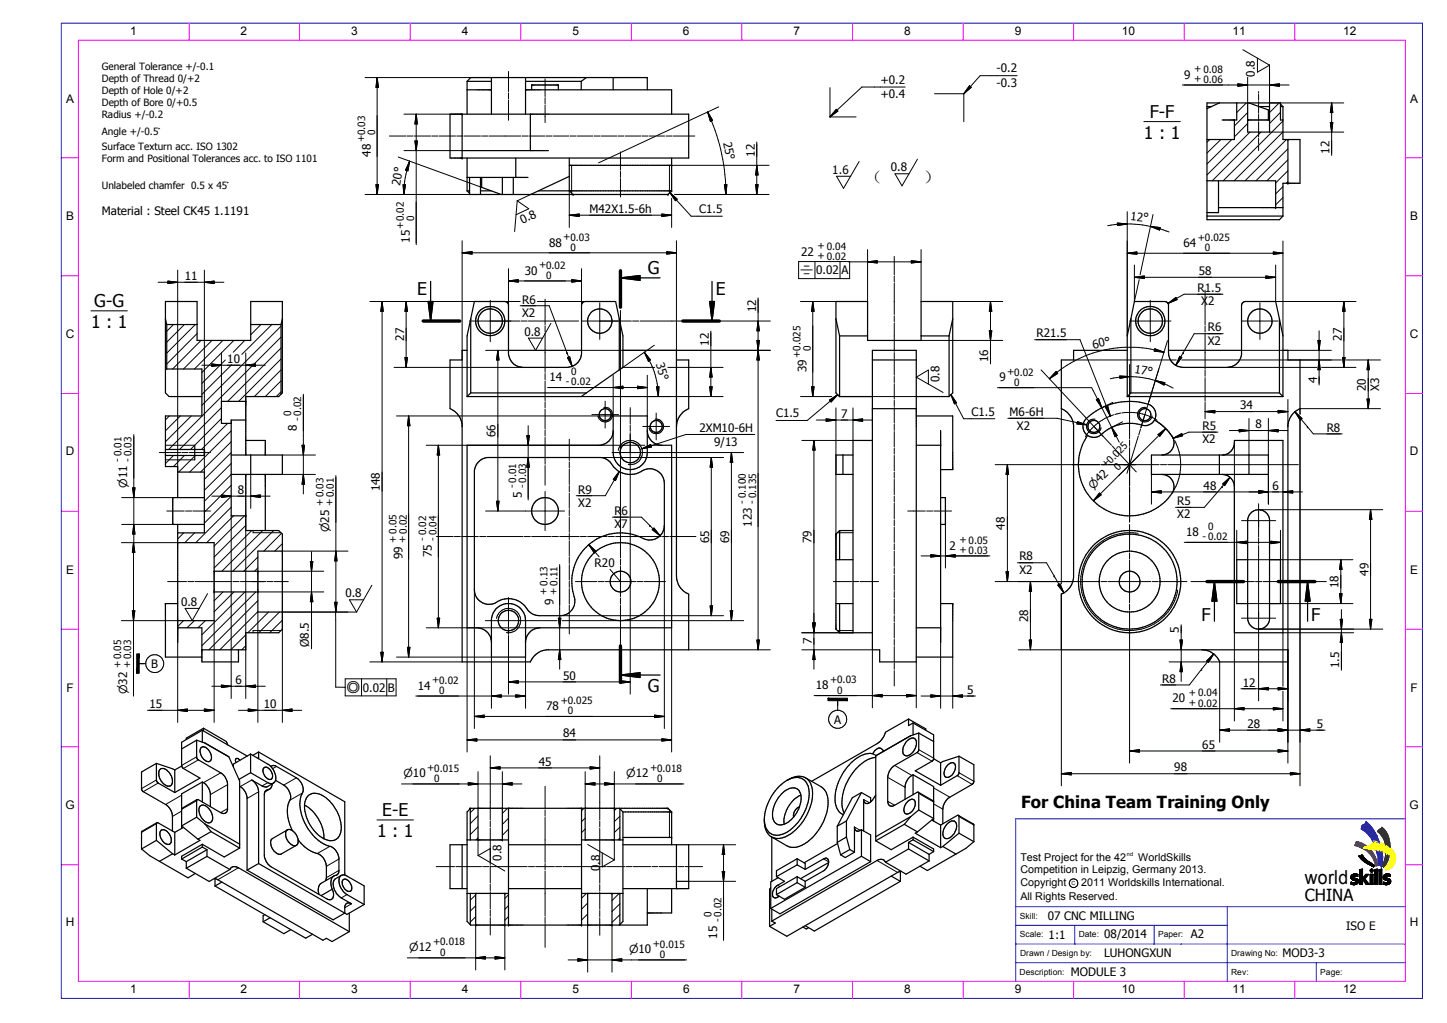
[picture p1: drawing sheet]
<svg xmlns="http://www.w3.org/2000/svg" width="420mm" height="297mm" viewBox="0 0 420 297" stroke-linecap="round" stroke-linejoin="round" font-family="sans-serif">
<defs><g id="words">
<text font-size="5.6" x="378.8" y="256.8">world</text>
<g font-size="5.1">
<text x="333.8" y="34.1">F-F</text>
<text x="332.1" y="40.2">1 : 1</text>
<text x="188.1" y="79.6">G</text>
<text x="27.4" y="89.1">G-G</text>
<text x="121.1" y="85.6">E</text>
<text x="207.8" y="85.6">E</text>
<text x="26.4" y="95.2">1 : 1</text>
<text x="348.9" y="180.2">F</text>
<text x="380.7" y="180.2">F</text>
<text x="188.1" y="200.9">G</text>
<text x="111" y="236.9">E-E</text>
<text x="109.5" y="243">1 : 1</text>
</g>
<g font-size="4.9">
<text x="251.3" y="53">（</text>
<text x="268.1" y="53">）</text>
</g>
<g font-size="4.8">
<text x="296.5" y="234.7">For China Team Training Only</text>
<text x="378.8" y="261.5">CHINA</text>
</g>
<g font-size="3.5">
<text x="37.8" y="10.2">1</text>
<text x="69.9" y="10.2">2</text>
<text x="102" y="10.2">3</text>
<text x="134.1" y="10.2">4</text>
<text x="166.2" y="10.2">5</text>
<text x="198.3" y="10.2">6</text>
<text x="230.4" y="10.2">7</text>
<text x="262.5" y="10.2">8</text>
<text x="294.6" y="10.2">9</text>
<text x="325.8" y="10.2">10</text>
<text x="357.9" y="10.2">11</text>
<text x="390" y="10.2">12</text>
<text x="19.2" y="29.8">A</text>
<text x="409.4" y="29.8">A</text>
<text x="19.2" y="64">B</text>
<text x="409.4" y="64">B</text>
<text x="19.1" y="98.2">C</text>
<text x="409.4" y="98.2">C</text>
<text x="19.1" y="132.2">D</text>
<text x="409.4" y="132.2">D</text>
<text x="19.2" y="166.6">E</text>
<text x="409.4" y="166.6">E</text>
<text x="19.3" y="200.8">F</text>
<text x="409.5" y="200.8">F</text>
<text x="19" y="235">G</text>
<text x="409.3" y="235">G</text>
<text x="19.1" y="268.9">H</text>
<text x="409.4" y="268.9">H</text>
<text x="37.8" y="288.4">1</text>
<text x="69.9" y="288.4">2</text>
<text x="102" y="288.4">3</text>
<text x="134.1" y="288.4">4</text>
<text x="166.2" y="288.4">5</text>
<text x="198.3" y="288.4">6</text>
<text x="230.4" y="288.4">7</text>
<text x="262.5" y="288.4">8</text>
<text x="294.6" y="288.4">9</text>
<text x="325.8" y="288.4">10</text>
<text x="357.9" y="288.4">11</text>
<text x="390" y="288.4">12</text>
</g>
<g font-size="3.4">
<text x="289.4" y="21">-0.2</text>
<text x="343.9" y="22.9">9</text>
<text x="364.4" y="22.2" transform="rotate(-90 364.4 22.2)">0.8</text>
<text x="255.6" y="24.3">+0.2</text>
<text x="255.6" y="28.4">+0.4</text>
<text x="289.4" y="25.1">-0.3</text>
<text x="210" y="41.4" transform="rotate(77 210 41.4)">25°</text>
<text x="107.7" y="45.5" transform="rotate(-90 107.7 45.5)">48</text>
<text x="219.1" y="45.5" transform="rotate(-90 219.1 45.5)">12</text>
<text x="386" y="44.6" transform="rotate(-90 386 44.6)">12</text>
<text x="241.7" y="50.5">1.6</text>
<text x="258.6" y="49.7">0.8</text>
<text x="116.2" y="54" transform="rotate(-80 116.2 54)">20°</text>
<text x="29.6" y="62.6">Material : Steel CK45 1.1191</text>
<text x="151.7" y="65.1" transform="rotate(-25 151.7 65.1)">0.8</text>
<text x="171.2" y="61.8">M42X1.5-6h</text>
<text x="203" y="61.9">C1.5</text>
<text x="328.2" y="63.9" transform="rotate(6 328.2 63.9)">12°</text>
<text x="119" y="70.5" transform="rotate(-90 119 70.5)">15</text>
<text x="159.4" y="71.6">88</text>
<text x="343.7" y="71.7">64</text>
<text x="232.6" y="74.2">22</text>
<text x="53.6" y="81.4">11</text>
<text x="152.3" y="79.7">30</text>
<text x="237" y="79.7">0.02</text>
<text x="244.3" y="79.7">A</text>
<text x="348.1" y="79.8">58</text>
<text x="151.6" y="88.1">R6</text>
<text x="347.7" y="84.8">R1.5</text>
<text x="348.8" y="88.6">X2</text>
<text x="151.6" y="92">X2</text>
<text x="219.5" y="90.7" transform="rotate(-90 219.5 90.7)">12</text>
<text x="117.3" y="99" transform="rotate(-90 117.3 99)">27</text>
<text x="152.3" y="97.5">0.8</text>
<text x="205.8" y="100.4" transform="rotate(-90 205.8 100.4)">12</text>
<text x="301" y="98">R21.5</text>
<text x="317.5" y="101.3" transform="rotate(-13 317.5 101.3)">60°</text>
<text x="350.7" y="96.2">R6</text>
<text x="350.7" y="100.1">X2</text>
<text x="389.6" y="99" transform="rotate(-90 389.6 99)">27</text>
<text x="66" y="105.4">10</text>
<text x="190.4" y="105.6" transform="rotate(72 190.4 105.6)">35°</text>
<text x="286.9" y="105.1" transform="rotate(-90 286.9 105.1)">16</text>
<text x="159.5" y="110.7">14</text>
<text x="234.1" y="108.1" transform="rotate(-90 234.1 108.1)">39</text>
<text x="272.8" y="111" transform="rotate(-90 272.8 111)">0.8</text>
<text x="290.2" y="110.7">9</text>
<text x="329.3" y="108.2" transform="rotate(8 329.3 108.2)">17°</text>
<text x="382.4" y="111.3" transform="rotate(-90 382.4 111.3)">4</text>
<text x="396.6" y="113.5" transform="rotate(-90 396.6 113.5)">20</text>
<text x="400.5" y="113.5" transform="rotate(-90 400.5 113.5)">X3</text>
<text x="360.1" y="118.8">34</text>
<text x="86.2" y="125.2" transform="rotate(-90 86.2 125.2)">8</text>
<text x="203.1" y="125.5">2XM10-6H</text>
<text x="225.3" y="121.2">C1.5</text>
<text x="244.3" y="121.4">7</text>
<text x="282.1" y="120.7">C1.5</text>
<text x="293.1" y="120.8">M6-6H</text>
<text x="295.3" y="124.9">X2</text>
<text x="349.2" y="124.8">R5</text>
<text x="364.6" y="124.4">8</text>
<text x="385.3" y="125.3">R8</text>
<text x="143.9" y="126.9" transform="rotate(-90 143.9 126.9)">66</text>
<text x="207.3" y="129.6">9/13</text>
<text x="349.2" y="128.7">X2</text>
<text x="69.1" y="143.4">8</text>
<text x="110.3" y="142.7" transform="rotate(-90 110.3 142.7)">148</text>
<text x="167.9" y="143.3">R9</text>
<text x="349.5" y="142.2">48</text>
<text x="369.5" y="142.2">6</text>
<text x="151.5" y="144.7" transform="rotate(-90 151.5 144.7)">5</text>
<text x="167.9" y="147.2">X2</text>
<text x="178.4" y="149.5">R6</text>
<text x="341.8" y="146.7">R5</text>
<text x="178.4" y="153.3">X7</text>
<text x="218.3" y="153" transform="rotate(-90 218.3 153)">123</text>
<text x="291.8" y="153.8" transform="rotate(-90 291.8 153.8)">48</text>
<text x="341.8" y="150.5">X2</text>
<text x="344.4" y="155.6">18</text>
<text x="125.4" y="161.8" transform="rotate(-90 125.4 161.8)">75</text>
<text x="205.9" y="157.6" transform="rotate(-90 205.9 157.6)">65</text>
<text x="211.7" y="157.6" transform="rotate(-90 211.7 157.6)">69</text>
<text x="235.7" y="157.6" transform="rotate(-90 235.7 157.6)">79</text>
<text x="275.7" y="159.6">2</text>
<text x="116.8" y="162.3" transform="rotate(-90 116.8 162.3)">99</text>
<text x="172.7" y="164.8">R20</text>
<text x="296" y="162.7">R8</text>
<text x="296" y="166.6">X2</text>
<text x="397.3" y="167.2" transform="rotate(-90 397.3 167.2)">49</text>
<text x="100.3" y="173.5">0.8</text>
<text x="388.6" y="170.7" transform="rotate(-90 388.6 170.7)">18</text>
<text x="52.6" y="175.9">0.8</text>
<text x="160.7" y="175.7" transform="rotate(-90 160.7 175.7)">9</text>
<text x="298.5" y="180.6" transform="rotate(-90 298.5 180.6)">28</text>
<text x="342.3" y="183.8" transform="rotate(-90 342.3 183.8)">5</text>
<text x="89.7" y="187.9" transform="rotate(-90 89.7 187.9)">Ø8.5</text>
<text x="235.7" y="187.1" transform="rotate(-90 235.7 187.1)">7</text>
<text x="43.9" y="193.9">B</text>
<text x="163.5" y="197.3">50</text>
<text x="388.8" y="194.1" transform="rotate(-90 388.8 194.1)">1.5</text>
<text x="68.4" y="198.6">6</text>
<text x="105.4" y="200.8">0.02</text>
<text x="112.6" y="200.8">B</text>
<text x="121.3" y="200.2">14</text>
<text x="236.9" y="200.2">18</text>
<text x="280.9" y="201.4">5</text>
<text x="337.4" y="198.2">R8</text>
<text x="340.4" y="204">20</text>
<text x="360.8" y="199.4">12</text>
<text x="43.4" y="205.5">15</text>
<text x="76.6" y="205.5">10</text>
<text x="158.6" y="206.1">78</text>
<text x="163.5" y="214.1">84</text>
<text x="242.2" y="210.1">A</text>
<text x="362.2" y="211.3">28</text>
<text x="382.4" y="211.3">5</text>
<text x="349.1" y="217.3">65</text>
<text x="156.4" y="222.3">45</text>
<text x="341" y="223.9">98</text>
<text x="145.6" y="249.9" transform="rotate(-90 145.6 249.9)">0.8</text>
<text x="174.2" y="252.9" transform="rotate(-90 174.2 252.9)">0.8</text>
<text x="304.2" y="267.1">07 CNC MILLING</text>
<text x="208.2" y="272.5" transform="rotate(-90 208.2 272.5)">15</text>
<text x="304.5" y="272.5">1:1</text>
<text x="320.6" y="272.5">08/2014</text>
<text x="345.8" y="272.5">A2</text>
<text x="390.9" y="270.1">ISO E</text>
<text x="320.6" y="278">LUHONGXUN</text>
<text x="372.4" y="277.8">MOD3-3</text>
<text x="311" y="283.4">MODULE 3</text>
</g>
<g font-size="3.2">
<text x="232.2" y="79.6">⌯</text>
<text x="36.9" y="141.6" transform="rotate(-90 36.9 141.6)">⌀11</text>
<text x="317.4" y="142.2" transform="rotate(-45 317.4 142.2)">⌀42</text>
<text x="95.6" y="154.5" transform="rotate(-90 95.6 154.5)">⌀25</text>
<text x="36.9" y="201.6" transform="rotate(-90 36.9 201.6)">⌀32</text>
<text x="100.6" y="201.3">◎</text>
<text x="117.1" y="225.7">⌀10</text>
<text x="181.9" y="225.7">⌀12</text>
<text x="118.8" y="276.2">⌀12</text>
<text x="182.7" y="276.8">⌀10</text>
</g>
<g font-size="3.1">
<text x="296.3" y="250.1">Test Project for the 42</text>
<text x="330.5" y="250.1">WorldSkills</text>
<text x="296.3" y="257.3">Copyright</text>
<text x="296.3" y="253.4">Competition in Leipzig, Germany 2013.</text>
<text x="314" y="257.3">2011 Worldskills International.</text>
<text x="296.3" y="261.3">All Rights Reserved.</text>
</g>
<g font-size="2.9">
<text x="29.6" y="20.3">General Tolerance +/-0.1</text>
<text x="29.6" y="23.8">Depth of Thread 0/+2</text>
<text x="346.7" y="23.9">+ 0.06</text>
<text x="346.7" y="21">+ 0.08</text>
<text x="29.6" y="27.3">Depth of Hole 0/+2</text>
<text x="29.6" y="30.8">Depth of Bore 0/+0.5</text>
<text x="29.6" y="34.2">Radius +/-0.2</text>
<text x="29.6" y="39.2">Angle +/-0.5°</text>
<text x="105.9" y="41.3" transform="rotate(-90 105.9 41.3)">+0.03</text>
<text x="109" y="39.3" transform="rotate(-90 109 39.3)">0</text>
<text x="29.6" y="43.5">Surface Texturn acc. ISO 1302</text>
<text x="29.6" y="47">Form and Positional Tolerances acc. to ISO 1101</text>
<text x="29.6" y="54.8">Unlabeled chamfer 0.5 x 45°</text>
<text x="120.3" y="64.3" transform="rotate(-90 120.3 64.3)">0</text>
<text x="117.2" y="66.4" transform="rotate(-90 117.2 66.4)">+0.02</text>
<text x="163.6" y="69.8">+0.03</text>
<text x="347.8" y="69.8">+0.025</text>
<text x="156.5" y="77.9">+0.02</text>
<text x="165.6" y="72.9">0</text>
<text x="237.4" y="75.2">+ 0.02</text>
<text x="237.4" y="72.3">+ 0.04</text>
<text x="349.9" y="72.9">0</text>
<text x="158.6" y="81">0</text>
<text x="235.4" y="101.9" transform="rotate(-90 235.4 101.9)">0</text>
<text x="232.3" y="103.9" transform="rotate(-90 232.3 103.9)">+0.025</text>
<text x="164.3" y="111.8">- 0.02</text>
<text x="165.9" y="109">0</text>
<text x="292.5" y="108.9">+0.02</text>
<text x="294.5" y="112">0</text>
<text x="84.6" y="120.7" transform="rotate(-90 84.6 120.7)">0</text>
<text x="87.4" y="122.3" transform="rotate(-90 87.4 122.3)">- 0.02</text>
<text x="35.1" y="134" transform="rotate(-90 35.1 134)">- 0.01</text>
<text x="38.1" y="134" transform="rotate(-90 38.1 134)">- 0.03</text>
<text x="321" y="136" transform="rotate(-45 321 136)">+0.025</text>
<text x="324.6" y="136.8" transform="rotate(-45 324.6 136.8)">0</text>
<text x="149.7" y="141.7" transform="rotate(-90 149.7 141.7)">- 0.01</text>
<text x="152.6" y="141.7" transform="rotate(-90 152.6 141.7)">- 0.03</text>
<text x="93.8" y="147" transform="rotate(-90 93.8 147)">+ 0.03</text>
<text x="96.6" y="147" transform="rotate(-90 96.6 147)">+ 0.01</text>
<text x="216.4" y="146.3" transform="rotate(-90 216.4 146.3)">- 0.100</text>
<text x="219.4" y="146.3" transform="rotate(-90 219.4 146.3)">- 0.135</text>
<text x="126.7" y="155.4" transform="rotate(-90 126.7 155.4)">0.04</text>
<text x="350.8" y="154">0</text>
<text x="115" y="157.6" transform="rotate(-90 115 157.6)">+ 0.05</text>
<text x="117.8" y="157.6" transform="rotate(-90 117.8 157.6)">+ 0.02</text>
<text x="123.6" y="157" transform="rotate(-90 123.6 157)">- 0.02</text>
<text x="126.6" y="157" transform="rotate(-90 126.6 157)">-</text>
<text x="278.6" y="160.6">+ 0.03</text>
<text x="278.6" y="157.7">+ 0.05</text>
<text x="349.2" y="156.8">- 0.02</text>
<text x="158.8" y="172.8" transform="rotate(-90 158.8 172.8)">+ 0.13</text>
<text x="161.7" y="172.8" transform="rotate(-90 161.7 172.8)">+ 0.11</text>
<text x="35" y="194.1" transform="rotate(-90 35 194.1)">+ 0.05</text>
<text x="37.9" y="194.1" transform="rotate(-90 37.9 194.1)">+ 0.03</text>
<text x="125.5" y="198.4">+0.02</text>
<text x="127.5" y="201.5">0</text>
<text x="241" y="198.3">+0.03</text>
<text x="243.1" y="201.4">0</text>
<text x="345.2" y="202.1">+ 0.04</text>
<text x="162.8" y="204.3">+0.025</text>
<text x="164.8" y="207.4">0</text>
<text x="345.2" y="205">+ 0.02</text>
<text x="124.1" y="223.9">+0.015</text>
<text x="126.1" y="226.9">0</text>
<text x="188.8" y="223.9">+0.018</text>
<text x="190.8" y="226.9">0</text>
<text x="206.6" y="266.1" transform="rotate(-90 206.6 266.1)">0</text>
<text x="209.4" y="267.8" transform="rotate(-90 209.4 267.8)">- 0.02</text>
<text x="125.8" y="274.4">+0.018</text>
<text x="189.6" y="275">+0.015</text>
<text x="127.8" y="277.5">0</text>
<text x="191.6" y="278">0</text>
</g>
<g font-size="2.5">
<text x="296.2" y="266.8">Skill:</text>
<text x="296.2" y="272.2">Scale:</text>
<text x="313.2" y="272.2">Date:</text>
<text x="336.3" y="272.2">Paper:</text>
<text x="296.2" y="277.6">Drawn / Design by:</text>
<text x="357.5" y="277.6">Drawing No:</text>
<text x="296.1" y="283">Description:</text>
<text x="357.5" y="283">Rev:</text>
<text x="383.4" y="283">Page:</text>
</g>
<g font-size="1.6">
<text x="327.2" y="248.6">nd</text>
<text x="311.1" y="257">C</text>
</g>
</g></defs>
<g fill="none" stroke="#000" stroke-width=".35">
<path d="M130.7 33.1h69.3v12.8h-69.3zM134.2 33.1v12.8M135.6 23.6v9.5M135.6 23.6l1.1-1.1h51.2v3.6M135.6 23.6h7.1M135.6 26.1h7.1M142.7 22.5v10.6M152.6 22.5v10.6M152.6 26.1h42.4v7M152.6 23.6h16.2M154 33.1v10.6M154.4 26.1v-1.4h7.7v1.4"/>
<path d="M168.8 23.6v2.5M170.3 22.5l-1.5 1.1M178 22.5v3.6M350.5 30.9h1.3M354.1 29.9l-3.6 1.6M358.4 34.8v5.7h-7.9M359.1 29.9v4.9h-4.2M362.3 29.9v8.5h6.3v-8.5M362.3 34.8h6.3M362.7 29.9l5.6 2v2.9M365.5 30.9h3.1M371.8 30.9h.7"/>
<path d="M371.8 30.2l.7 .7M372.5 34.8h-.7v-4.9h-21.3v33.9h21l1-1.1M372.5 30.9v9.6h5v12.7h-5v9.5M134.2 43.7h25M135.6 45.9v9.5M135.6 51.5h17.7M135.6 55.4l.7 .7M135.6 55.4h.7M136.3 51.5v5h57.7l1-1.1M139.5 51.5v5M139.5 55.4h3.1M139.9 51.5v2.9l5.6 2.1"/>
<path d="M145.9 51.5v5M149 51.5v5M149.8 45.9v5.6M156.4 55.4h38.6M165.3 51.2l-11.2 5.3M165.3 45.9v9.5l1.1 1.1M165.3 48h29.7M195 45.9v9.5M350.5 52.5h19.9v7.8M353.8 52.5v9.2h-3.3M374 40.5v12.7M350.5 62.7h22"/>
<path d="M353.8 60.3h18.7M48 92.6l.4 1.6M48.4 94.2h8.8M48.4 94.2v12.9M72.8 94.2h8.8M81.6 94.2v20.2M82 92.6l-.4 1.6M124.3 87.5h1.4l-.7 5.7zM125 81.7v11.5M136.7 92.6l1-5.1h8.9l.8 .4 .2 .5v14.4a4.3 4.3 0 0 0 4.3 3.9h12.7a4.3 4.3 0 0 0 4.3-3.9v-14.4l.4-.6 .6-.3h8.9l1 5.1M136.7 92.6l-1.1 4.9v17.6M136.7 92.6v21.5"/>
<path d="M179.8 92.6v14.8M179.8 92.6l1.1 4.9v9.2l-1.1 .7M180.2 80.7l5.6-.7v1.4zM180.2 80.7h11.5M206.1 87.5h1.4l-.8 5.7zM206.7 81.7v11.5M242.7 92.6l1.1 4.9M243.8 97.5v17.6M243.8 97.5h8.1M267.5 97.5h8.1M275.6 97.5v17.6M276.6 92.6l-1 4.9"/>
<path d="M328.4 92.6l1-5.1h8.8a1.13 1.13 0 0 1 1.1 .9v14a4.3 4.3 0 0 0 4.3 4.3h12.7a4.2 4.2 0 0 0 4.2-3.9v-14.2a1.16 1.16 0 0 1 1.1-1.1h8.8l1.1 5.1M328.4 92.6l-1.1 4.9v17.6M328.4 92.6v21.5M371.5 92.6l1 4.9v17.6M371.5 92.6v21.5M48.4 107.1h10.2v13.7h-10.6v14.7h3.6v9M48.4 107.1l-.4 .3M71.4 116.5h-7.1v6.4h2.8M81.6 114.4l.4-.3v-26.6h-9.2v11.3h-15.6v-11.3h-9.2v26.6l1.1 1h9.5M81.6 114.4l-.7 .7h-9.5v17M135.6 101.7h-1.4v2.8h-3.5v14.2a5.7 5.7 0 0 1 3.5 4.7v68.8h19.8a5.8 5.8 0 0 1 4.8-3.5h41.2v-16.2a5.7 5.7 0 0 1-3.6-5.2v-65.6h-15.5M136.7 114.1l-1.1 1"/>
<path d="M136.7 114.1h33.6M147.6 101.7h21.3M170.3 114.1l-1.5 1h-33.2M179.8 107.4l-9.5 6.7M196.4 104.5h3.6v14.2a5.8 5.8 0 0 0-3.6 5.2M243.8 115.1l-1.1-1v-26.6h9.2v11.3h15.6v-11.3h9.1v26.6l-1 1M243.8 115.1h9.5M253.3 118.7h12.8M253.3 101.7h12.8v90.5h-10.7v-3.5h-2.1zM253.3 104.5h12.8M266.1 115.1h9.5M327.3 101.7h-15.6v2.8h-3.5v14.2a5.9 5.9 0 0 1 3.5 4.7v44.3a5.7 5.7 0 0 1-3.5 4.8v16.2h65.8"/>
<path d="M327.3 115.1h45.2M328.4 114.1h43.1M328.4 114.1l-1.1 1M339.3 101.7h21.2M371.5 114.1l1 1M372.5 101.7h1.5v2.8h3.5v14.2a5.8 5.8 0 0 0-3.5 4.7v68.8h-19.9a5.7 5.7 0 0 0-4.7-3.5M48 130.5h11.3M48 132.2h11.3M51.6 137.1h7.7v17.6h-7.7M56.5 129.3v4.2M59.3 130.5v1.7M67.1 132.1h14.9v5.7h-14.9"/>
<path d="M71.4 137.8v16.3h9.5l1.1 1v27.6l-1.1 1h-9.5v5h-12.8M71.4 127.9h5.6v4.2M71.4 122h-4.3v27.8h4.3M72.8 132.1v5.7M77 137.8v16.3M138.7 134.4l1.3-1.1 1.6-.5h32.8a4.7 4.7 0 0 1 3.8 2.8 6.4 6.4 0 0 0 8.3 1.1 4.3 4.3 0 0 1 6.4 3.6v12.3a4.3 4.3 0 0 1-6.9 3.4 14.2 14.2 0 0 0-15.6 2.6 14.2 14.2 0 0 0-3.5 15.4 4.3 4.3 0 0 1-4.2 4.8h-6.1a4.7 4.7 0 0 1-4.2-2.8 6.6 6.6 0 0 0-9-.7 4.3 4.3 0 0 1-5.7-4.1v-34.5l.4-1.3zM178 125.5a4.3 4.3 0 0 1-3.8 3.8h-38.6v53h2.9a4.3 4.3 0 0 1 4.2 3.8M178 120.8h9.9v10.6a5 5 0 0 1-4.9 4.9 5 5 0 0 1-5-4.9zM187.9 125a4.2 4.2 0 0 0 3.9 4.3h3.2v53h-38.2a4.2 4.2 0 0 0-4.2 3.8M244.8 132.1v5.7M247.7 132.1h-5v5.7h5M253.3 127.9h-5.6v55.8"/>
<path d="M266.1 129.3h7M266.1 120.8h10.5v15.6h-3.5M273.1 125v61.6M315.8 126.4a14.8 14.8 0 0 0 4.2 21.1 14.8 14.8 0 0 0 20.8-5.3 3.6 3.6 0 0 0-3.5-4.4M334.3 132.1h34v5.7h-34zM335.2 122a3.3 3.3 0 0 1-4.4 1.2 12.4 12.4 0 0 0-11.6 3.4 3.3 3.3 0 0 1-3.4-.2M335.2 122a3.2 3.2 0 0 0-1.8-4.7 17.9 17.9 0 0 0-18.6 5 3.2 3.2 0 0 0 1 4.1M335.2 122a13.4 13.4 0 0 1 5.6 5.6 3.6 3.6 0 0 1-3.5 4.5M354.1 132.1v5.7M354.9 132.1a3.6 3.6 0 0 0 3.5-4.2h14.1v55.8h-14.1v-42.4a3.7 3.7 0 0 0-3.5-3.5M362.7 132.1v5.7M51.6 157.6h10.6v22.6h-10.6"/>
<path d="M51.6 152.3v34.3M59.3 144.5h-9.1v7.8h9.1M243.8 154.1l-1.1 1v27.6l1.1 1M243.8 154.1v8.4M243.8 154.1h3.9M273.1 144.5h1.4v7.8h-1.4M363 149.1a3.2 3.2 0 0 1 3.4-1 3.2 3.2 0 0 1 2.2 2.7v29a3.2 3.2 0 0 1-3.1 2.9 3.2 3.2 0 0 1-3.2-2.9v-29zM51.6 175.3h-3.6v15.5h10.6M62.2 171.9h12.7M62.2 165.9h12.7M82 160h-7.1v17.7h7.1M144 176.8a5 5 0 0 1 5.4-1.2 5 5 0 0 1 3.2 4.6v10.6h-9.9v-11.1l.5-1.7z"/>
<path d="M242.7 175.3h5M242.7 162.5h5M243.8 175.3v8.4M273.1 175.3h3.5v15.5h-10.5M352.6 168.9l.7 5.6h-1.4zM352.6 168.9v11.5M362.3 162.5h-3.2v12.8h3.2M368.6 162.5h3.2v12.8h-3.2M379.7 168.9l.7 5.6h-1.4zM379.7 168.9v11.5M51.6 182.3h7v9.9h10.6v-3.5M180.2 196l5.6-.7v1.4z"/>
<path d="M180.2 196h11.5M243.8 183.7h9.5M266.1 182.3h7M57.1 214.9l2.4 .8M57.1 214.9v5l.3 .6 6.7 3.9a4.1 4.1 0 0 1 2 3.2v7.5a1.19 1.19 0 0 1-.7 1.1 1.19 1.19 0 0 1-1.3-.2l-6.8-3.8-.2 .2v4.9M57.1 214.9l-4.4 2.6M58.3 217.2a1.66 1.66 0 0 1 2.5 .9 1.89 1.89 0 0 1-.1 3 3 3 0 0 1-2.4-3.9zM58.7 212l-6 3.5v6.9M58.7 212l13.1 7.5M58.7 212v3.5M59.1 211.5l-5 2.8v.4M59.1 211.5v.7"/>
<path d="M59.1 211.5l6.6 3.8 .5 1M59.5 215.7l7 4.1M66.5 219.8l3.1 7v19.5M72.8 218.9l-5 3v.8M72.8 218.9l5 3a4.2 4.2 0 0 1 1.9 5.2l-.3 .3M72.8 218.9v5.5M75.1 218.4l25 14.4v21.3M75.1 218.4l-.1 1.9M75.1 218.4l-1.7 .9M253.4 218.9l1 .5M253.4 218.9a7.7 7.7 0 0 0-6.8 3.2 13.1 13.1 0 0 0-3.7 12.2 3.5 3.5 0 0 0 2 2.3M254.3 219.9a11.4 11.4 0 0 0-8 6.6 11.9 11.9 0 0 0-1.4 9.2l.2 .4"/>
<path d="M254.3 219.5v24.6M256.7 218.1a1.38 1.38 0 0 0-2.2-.5l-1.1 1.3M263.2 215.3a1.63 1.63 0 0 1 2.7-.4 3.9 3.9 0 0 1-1.5 4.1 1.32 1.32 0 0 1-1.6 .3 1.32 1.32 0 0 1-.6-1.6l.1-.9zM263.8 208.8l-6.7 3.8a5.5 5.5 0 0 1-2.4 3.3l-19 11M263.8 208.8l5 2.8v.4M263.8 208.8v1.9l1.3-.8M264.4 213.6l-10.1 5.9M265.1 209.9l6 3.5v6.9l2 1.2M265.1 209.9v3.5M266.8 212.9v4.9l-.3 .6-6.7 3.8a4.7 4.7 0 0 0-2 3.5v7a1.25 1.25 0 0 0 .6 1.2 1.25 1.25 0 0 0 1.4-.1l6.7-3.8 .3 .3v4.9M266.8 212.9l-2.4 .7M266.8 212.9l4.3 2.4"/>
<path d="M278.5 219.6l4.3 2.4v5l-.5 .8-6.5 3.7a4.7 4.7 0 0 0-2 3.4v4.3M278.5 219.6l-4.7 1.5-.7 .4M278.5 219.6v4.9l-.2 .4-5.2 3.1M45.4 221.7l-4.3 2.5v4.9l.5 .8 6.5 3.7a4.3 4.3 0 0 1 2 3.2v4.5M45.4 221.7l5.3 1.9M45.4 221.7v4.9l.2 .5 5.1 3M45.5 238.9l-4.3 2.5-.1 5.1M45.5 238.9h.4l4.8 2.8M45.5 238.9l-.1 5.1M46.4 223.4a1.97 1.97 0 0 1 2.9 1.2 2.74 2.74 0 0 1 .2 3.6 2.72 2.72 0 0 1-3.1-2.1 3.1 3.1 0 0 1 0-2.7zM50.7 223.6v6.5M52.7 222.2l.1 .2"/>
<path d="M52.8 222.4l-2.1 1.2M52.8 222.4l.4 .7 4.9 2.8-7.4 4.2M57.1 237.3l2.4 1.9M57.1 237.3l-4.4 2.5 4.8 3.9M57.2 232.2l-4.3 2.5-.2 .3M58.1 234.1a1.94 1.94 0 0 1 2.6 .8l.5 .6a2.62 2.62 0 0 1 0 3.3 2.53 2.53 0 0 1-2.9-1.8l-.2-.3a2.79 2.79 0 0 1 0-2.6zM58.7 227.1l-6 3.4v10M58.7 227.1a4.5 4.5 0 0 1 2.4 3.3v3.8M58.7 227.1v5.8M59.5 239.2l1.8 2.3M59.5 239.2l10.1 5.9M69.6 228.3a4.3 4.3 0 0 1 2.1 3.3v21"/>
<path d="M69.7 220.8l-.5-.5a.64 .64 0 0 0-.8 .2 .64 .64 0 0 0 .1 .9M72.8 224.4l5.2 3 .8 .2 .6-.2M72.8 224.4l-3.4 1.9M76.6 223a1.74 1.74 0 0 1 2.3 1.5 1.07 1.07 0 0 1 .3 1.2 1.07 1.07 0 0 1-1.2 .6 2.52 2.52 0 0 1-1.4-3.3zM78.2 229.2l-1.2 .7M78.6 222.6l.8-.4 .6 .2 6.1 3.4a3.9 3.9 0 0 1 1.2 5.6 13.7 13.7 0 0 0 5.4 12.8l1.8 1.1a4.4 4.4 0 0 1 3.9 3.9v3.8a1.37 1.37 0 0 1-1.3 1.3 2.77 2.77 0 0 0-.8 3.6 2.46 2.46 0 0 1-.1 3.3h-.6l-.7-.2-16.1-9.3a4.4 4.4 0 0 1-2.1-3.5v-17.4l.3-.9M79.1 227.6a2.02 2.02 0 0 1-1.9 2l-.2 .3M79.4 227.4l-1.9 1.1h-.4l-1-.3-3-1.7a4.7 4.7 0 0 1 2 3.2v21M80 226.6l2.4 1.4a3.7 3.7 0 0 1 1.3 5.5 11.3 11.3 0 0 0 1.2 7.7M88.4 233.8a11.3 11.3 0 0 1 5.7 9.7M89.4 231.2a3.9 3.9 0 0 1 5.2 .4 10.6 10.6 0 0 1 4.2 10.4 3 3 0 0 1-4.7 1.6 11.2 11.2 0 0 1-5.6-10.8zM136.3 235v-.3h57.7l1 1.1"/>
<path d="M136.6 234.8v9.1M136.7 234.7l-1.1 1.1v31.7l1.1 1.1h51.2v-10.6M138.8 234.7v9.2M145.9 234.7v9.2M147.6 234.7v33.9M168.9 234.7v33.9M169.9 234.7v9.2M178.4 234.7v9.2M179.8 234.7l.2 .1M180 234.8v9.1M180 234.8l.9 1M180.9 235.8v31.7l-.9 1"/>
<path d="M180.9 235.8h14.1M195 235.8v9.5M226.3 228.3l1.7-1.4a5.2 5.2 0 0 1 6.5-.6 6.7 6.7 0 0 1 1.2 6.3 14.7 14.7 0 0 1-8.1 10.5 4.1 4.1 0 0 1-5.7-4.1 14.6 14.6 0 0 1 4.4-10.7zM226.9 230.5a3.7 3.7 0 0 1 4.8-1.3 4 4 0 0 1 .7 4.3 8.1 8.1 0 0 1-5.5 6 2.6 2.6 0 0 1-2.6-3.4 9.2 9.2 0 0 1 2.6-5.6zM228.9 226.4a3.8 3.8 0 0 1 4.1-.2 3.8 3.8 0 0 1 1.9 3.7 14.1 14.1 0 0 1-7.3 12.2 3.8 3.8 0 0 1-5.7-3.7M232.1 234.3l-.5 .3a2.95 2.95 0 0 0-1.2 2.5v.2M232.6 230.9a8.6 8.6 0 0 0-4.9 8.4M233.9 225.8l4.5 2.6a5.3 5.3 0 0 1 2 5.7 15.2 15.2 0 0 1-8.3 11.6 4.4 4.4 0 0 1-3.6-.1l-4.5-2.6M243.1 239.9v4.7M245.8 238.4l-2.7 1.5M245.8 238.4v4.6M250.1 230.1l-4.3 8.3"/>
<path d="M250.1 230.1l-2.6 1.5-4.4 8.3M250.1 230.1l2.7 1.5v1.3M250.8 232.2v9.1M254.3 230.9a4.1 4.1 0 0 1-2.5 2.4l-.6-.1-.4-.8M262.6 239.4l-8.3 4.7M262.6 239.4l3.8 2.2M263.3 233a1.37 1.37 0 0 1 2.3-.5 2.98 2.98 0 0 1-2.5 3.8 1.73 1.73 0 0 1-.3-2.5zM264.4 237.1l-10.1 5.9M264.4 237.1l-1.8 2.3M265.1 225v5.8M265.1 225a4.2 4.2 0 0 0-2.3 3.3v3.8M265.1 225l6 3.4v10"/>
<path d="M266.6 230l4.5 2.7M266.8 235.2l-2.4 1.9M266.8 235.2l4.3 2.5-4.7 3.9M270.6 238.1l2.5 1.5M271.1 220.3l-.5 .7-4.8 2.8 7.3 4.2M273.1 221.5v6.5M273.1 239.6v6.5M273.1 239.6l5.2-2.9 .2 .3v4.9M275.1 239.1a1.47 1.47 0 0 1 2.6 0 3.7 3.7 0 0 1-3 4.4 1.82 1.82 0 0 1-.7-2.7zM275.2 222.1a1.22 1.22 0 0 1 2.2-.1 3.1 3.1 0 0 1-2.6 3.7 1.57 1.57 0 0 1-.4-2.3zM278.3 236.8l4.4 2.5 .1 5.1M41.1 246.5l2.4 2 2.8 1.6"/>
<path d="M45.4 244l-4.3 2.5M45.4 244l4.7 3.9M46.3 250.1l8.3 4.8 2.1-1.3M46.8 241.1a2.29 2.29 0 0 1 2.8 1.9l.1 1.4a1.1 1.1 0 0 1-.9 .9 1.1 1.1 0 0 1-1.1-.6 3.1 3.1 0 0 1-1.1-3.4zM50.1 247.9l-3.8 2.2M50.1 247.9l.6 .3M50.7 241.7v6.5M52.7 249.4l1.4 .8M53.3 240.2l-2.6 1.5M54.1 252.1l6.6 3.8 6-3.4M54.1 250.2v1.9M57.5 243.7l.6 .3-7.4 4.2"/>
<path d="M58.7 245.2l-6 3.4v.8M58.7 245.2v.8M58.7 245.2l6.4 3.6 4.5-2.5M58.7 246l1.4 .7M58.7 246l-6 3.4M60.1 246.7v2M60.1 248.7l6.6 3.8M60.1 248.7l-6 3.4M60.1 246.7l-6 3.5M61.3 241.5l8.3 4.8M61.3 241.5l-3.8 2.2M62.3 255.1l.9 .3 30.6 17.6 1-.5 1.6 .9 5-2.9"/>
<path d="M62.4 255.1v.1M62.4 257.3l26.4 15.1 2-1.1M62.4 255.1v2.2M64.4 256.1l-2 1.2M66.7 252.5a1.59 1.59 0 0 1 2.5-.5l32.2 18.5M71.7 252.6l25 14.5 3.4-2M75.1 250.7l25 14.4M75.1 250.7l-3.4 1.9M83.3 241.1a2.03 2.03 0 0 1 2.7 1.3 2.63 2.63 0 0 1 .1 3 1.64 1.64 0 0 1-2.1-.7 3.1 3.1 0 0 1-.7-3.6zM83.5 241l-4.3 2.5a2.42 2.42 0 0 0 0 3.1 2.16 2.16 0 0 0 2.5 1.3l4.4-2.5M86.6 243.8a10.8 10.8 0 0 0 6 4.2 4.4 4.4 0 0 1 2.2 3.5v3.3l-.2 .9M96.5 258.2l-3.3 1.9"/>
<path d="M97 254.3l-3.7 2.2a2.74 2.74 0 0 0-.7 3.2M99.1 254.2a2.94 2.94 0 0 0 0 3.8l1.4 1.6 5.2 3M99.1 254.2l-1.7 .9a3.3 3.3 0 0 0 .4 4.5l1.3 1.1 3 1.7a1.17 1.17 0 0 0-1.3-.2 1.17 1.17 0 0 0-.7 1.1v1.8M99.1 254.2l.9-.2 .5 .2 5.2 3v5.4M99.6 255.5a1.79 1.79 0 0 1 2.4 1.5 1.37 1.37 0 0 1-.3 1.8 2.42 2.42 0 0 1-2.3-2.8zM134.2 245.3v12.7M135.6 245.3h-4.9v12.7h4.9M135.6 243.9h12M135.6 259.4h12M136.6 259.4v9.1M138.1 259.4v9.2M146.6 259.4v9.2"/>
<path d="M147.6 245.3h21.3M147.6 258h21.3M168.9 243.9h12M168.9 259.4h12M170.6 259.4v9.2M177.7 259.4v9.2M180 259.4v9.1M180.9 245.3h19.1v12.7h-19.1M180.9 243.2h14.1M195 258v7.1h-7.1M196.4 245.3v12.7M196.4 255.9h3.6"/>
<path d="M223.8 257.8l-.3 .4v10.8M224.1 243.1v12.8M225.5 254.6l2.3 1.3-2 1.1a3 3 0 0 0-1.4 3.3l.8 .4 1.1-.5M226 254.8l-2.2 1.3v7.7M231.5 254.6l-6 3.4v1.8M231.5 254.6l2.3 1.3M231.5 251.1l2.3 1.3M231.5 251.1l-6 3.5M231.5 249.3l2.3 1.4v1.7M231.5 249.3v1.8M231.5 254.6v1.7M231.5 256.3l2.3 1.3"/>
<path d="M231.5 249.3l-6 3.5v1.8M231.5 256.3l-6 3.5M233.8 252.4l5.3-3a1.03 1.03 0 0 1 1.4 .1 1.03 1.03 0 0 1 0 1.4l-.3 .8-.9 1-5.5 3.2M233.8 255.9v1.7M233.8 257.6l-6 3.5-2.3-1.3M240.6 250.4l-8.2 4.7M243.1 244.6l1 3.6M243.2 244.9l-9.7 5.6M245.8 243l.9 3.7M245.8 243l-2.7 1.6M246.7 246.7l-2.6 1.5M246.7 246.7l1.4 .7"/>
<path d="M248.1 247.4l-2.7 1.6-1.3-.8M250.1 240.9a1.12 1.12 0 0 1-1.3 .4 1.12 1.12 0 0 1-.7-1.1v7.2M250.1 240.9l2.7 1.5v7.8M250.1 248.6l-26.3 15.2M250.1 240.9v7.7M250.1 248.6l2.7 1.6M252.8 250.2l-26.3 15.1-2.7-1.5M257.1 250.4a1.56 1.56 0 0 0-2.4-.5l-30.6 17.6M258.8 254.4l2.6 1.5M261.4 253v2.9M261.4 255.9l-24.9 14.4-2.7-1.5M261.7 253l-1.1 .3-32.1 18.6-5-2.9"/>
<path d="M263.8 246.5l-6.7 3.9M263.8 244.6v1.9M263.8 246.5l6 3.5M263.8 244.6l6 3.5M265.1 243.8l-1.3 .8M265.1 243.1v.7M265.1 243.1l-6.3 3.6-4.5-2.6M265.1 243.1l6 3.4v.8M265.1 243.8l6 3.5M266.4 241.6l-.6 .3 7.3 4.2M269.8 248.1v1.9M269.8 250l-6.7 3.8-6-3.4"/>
<path d="M271.1 247.3l-1.3 .8M273.8 245.8l3.8 2.2M273.8 245.8l-.7 .3M278.5 241.9l4.3 2.5M278.5 241.9l-4.7 3.9M282.8 244.4l-2.4 1.9-11.1 6.5-2.2-1.3M76.4 267.6l6 3.5 2-1.1M76.9 265.6l-.5 .3v1.7M78.4 266.5l-2 1.1M101.4 265.1v5.4M105.7 262.6l-5 2.9-.6-.4M180 268.5l-.2 .1"/>
<path d="M224.1 267.5l1 .5-1.6 1M224.1 264v3.5M226 260.1v.3M233.1 269.2l1 .5 .7-.3"/>
<circle cx="142.3" cy="93.2" r="4.2"/>
<circle cx="142.3" cy="93.2" r="3.5"/>
<circle cx="174.2" cy="93.2" r="3.5"/>
<circle cx="334" cy="93.2" r="4.2"/>
<circle cx="334" cy="93.2" r="3.5"/>
<circle cx="365.8" cy="93.2" r="3.5"/>
<circle cx="175.7" cy="120.4" r="1.75"/>
<circle cx="183" cy="131.4" r="2.97"/>
<circle cx="190.5" cy="123.8" r="1.74"/>
<circle cx="317.6" cy="123.8" r="1.74"/>
<circle cx="332.5" cy="120.4" r="1.75"/>
<circle cx="158.3" cy="148.4" r="3.9"/>
<circle cx="180.2" cy="168.9" r="11.3"/>
<circle cx="180.2" cy="168.9" r="3"/>
<circle cx="328" cy="168.9" r="14.8"/>
<circle cx="328" cy="168.9" r="8.8"/>
<circle cx="328" cy="168.9" r="13.8"/>
<circle cx="328" cy="168.9" r="3"/>
<circle cx="147.6" cy="180.2" r="2.96"/>
</g>
<g fill="none" stroke="#000" stroke-width=".29">
<path d="M241 25.4v8.6h7.6M271.3 27.2h8.6v8.1M332.1 35.3h10.6M361.9 29.9l-2.8 2.8M362.3 35.9l-3.9 3.9M362.3 32.7l-3.9 3.9M363 38.4l-12.5 12.4M366.1 38.4l-14.1 14.1M371.4 29.9l-2.8 2.8M371.8 32.6l-3.2 3.3M372.5 38.3l-14.2 14.2M372.5 35.1l-17.3 17.4"/>
<path d="M166 48v8M194.4 48v8M351.3 40.5l-.8 .8M354.5 40.5l-4 3.9M357.7 40.5l-7.2 7.1M372.5 57.4l-2.1 2.1M372.5 54.2l-2.1 2.1M373.5 40.5l-12 12M374 52.7l-.5 .5M374 49.6l-3.6 3.5M374 46.4l-6.1 6.1M374 43.2l-9.3 9.3"/>
<path d="M26.4 90.3h10.6M50.4 94.2l-2 2M53.5 94.2l-5.1 5.2M56.7 94.2l-8.3 8.3M57.2 96.9l-8.8 8.8M58.4 98.8l-8.3 8.3M61.5 98.8l-8.2 8.3M64.7 98.8l-8.2 8.3M67.9 98.8l-9.3 9.4M71.1 98.8l-3.4 3.5M75.8 94.2l-3 3M78.9 94.2l-8.7 8.7"/>
<path d="M81.6 97.9l-32.6 32.6M81.6 94.7l-23 23M64.3 118.4l-12.2 12.1M65.4 104.5l-6.8 6.8M67.3 105.9l-8.7 8.6M81.6 113.7l-1.4 1.4M81.6 110.6l-4.6 4.5M81.6 107.4l-7.7 7.7M81.6 104.2l-12.3 12.3M81.6 101l-15.5 15.5M175.3 118.3a2.12 2.12 0 0 1 2.5 1.7 2.12 2.12 0 0 1-1.7 2.5 2.12 2.12 0 0 1-2.5-1.7M332.8 118.3a2.14 2.14 0 0 0-2.5 1.8 2.14 2.14 0 0 0 1.8 2.4 2.14 2.14 0 0 0 2.4-1.7"/>
<path d="M48 133.5h8.5M48 129.3h8.5M49.2 120.8l-1.2 1.1M50.4 132.2l-2.4 2.4M52.4 120.8l-4.4 4.3M53.5 132.2l-3.1 3.3M55.5 120.8l-7.5 7.5M56.7 132.2l-4.8 4.9M64.3 121.5l-9 9M66.1 122.9l-7.6 7.6M67.1 137.8l-7.8 7.7M67.1 134.6l-7.8 7.8"/>
<path d="M67.1 131.4l-7.8 7.8M67.1 128.3l-8.9 8.8M67.1 125.1l-12 12M179.5 130.8a3.5 3.5 0 0 1 4.1-2.9 3.5 3.5 0 0 1 2.9 4.1 3.5 3.5 0 0 1-4.1 2.9M190.2 121.7a2.12 2.12 0 0 1 2.4 1.7 2.12 2.12 0 0 1-1.7 2.5 2.12 2.12 0 0 1-2.4-1.7M318 121.7a2.13 2.13 0 0 0-2.5 1.7 2.13 2.13 0 0 0 1.8 2.5 2.13 2.13 0 0 0 2.4-1.7M53.3 154.7l-1.7 1.8M56.5 154.7l-2.8 2.9M67.1 147.3l-10.3 10.3M67.1 144.1l-7.8 7.8M67.1 140.9l-7.8 7.8M67.8 149.8l-7.8 7.8"/>
<path d="M71 149.8l-8.8 8.8M71.4 152.6l-9.2 9.2M73.1 154.1l-10.9 10.8M73.5 154.1v.6h8.1M76.3 154.1l-11.9 11.8M79.4 154.1l-11.8 11.8M81.7 154.9l-5.1 5.1M82 157.9l-2.2 2.1M243.2 154.7h4.5M330.5 154.9a14.2 14.2 0 0 0-16.5 11.4 14.2 14.2 0 0 0 11.5 16.5 14.2 14.2 0 0 0 16.5-11.5M64.8 171.9l-2.6 2.6M67.9 171.9l-5.7 5.7"/>
<path d="M71.1 171.9l-12.5 12.4M74.3 171.9l-15.7 15.6M74.9 177.6l-11.1 11.1M74.9 174.4l-14.2 14.3M74.9 164.9l-1 1M74.9 161.7l-4.1 4.2M78 177.7l-6 6M81.1 177.7l-6 6M144.2 179.6a3.5 3.5 0 0 1 4.1-2.9 3.5 3.5 0 0 1 2.8 4.1 3.5 3.5 0 0 1-4.1 2.9M53.3 180.2l-1.7 1.7M56.5 180.2l-2.2 2.1M59.6 180.2l-2.1 2.1"/>
<path d="M71.4 187.5l-1.2 1.2M71.4 184.3l-4.4 4.4M81.6 183.1h-8.1v.6M82 180.1l-3.7 3.6M243.2 183.1h4.5M57.1 219.8l-4.4 2.4M75.1 219.9l-.4 .2M266.3 218.5l4.3 2.5M266.8 217.7l4.3 2.4M45.4 226.5l-4.3 2.5M45.4 239.2l-4.3 2.5M45.9 227.4l-4.3 2.5"/>
<path d="M52.7 230.9l-4.6 2.7M52.7 235.5l-2.6 1.6M57.1 232.5l-4.4 2.5M57.6 220.6l-4.4 2.5M64.1 224.4l-5 2.8M66.1 227.8l-5 2.9M66.1 234.8l-2 1.1M73.1 226.5l-3.3 1.9M75.1 229.9l-3.4 2M77.7 229.4l-.7 .3M77.8 227.2l-1.7 1M80.3 222.5l-1.1 .7"/>
<path d="M86.1 225.8l-3.7 2.2M87.8 230.3l-3.7 2.1M109.5 238.1h10.5M137.9 234.7l-1.3 1.3M138.8 236.9l-2.2 2.2M147.4 234.7l-1.5 1.5M147.6 237.6l-1.7 1.8M169.6 234.7l-.7 .7M169.9 237.5l-1 1.1M179.1 234.7l-.7 .7M180 237l-1.6 1.5M194.4 235.1v8.1"/>
<path d="M250.8 232.2l1.7 .9M257.8 225.7l5 2.9M257.8 232.7l2 1.1M259.8 222.2l5 3M266.8 230.4l4.3 2.5M271.1 228.8l4.7 2.7M271.1 233.4l2.7 1.5M277.9 225.2l4.4 2.6M278.5 237.1l4.3 2.5M278.5 224.4l4.3 2.5M69.2 252l-6 3.4M95.8 245.7l-3.7 2.1"/>
<path d="M98.4 252.7l-3.6 2.1M98.4 249.4l-3.6 2.1M100.7 259.8l-1.6 .9M138.1 259.8l-1.5 1.6M138.8 243.2l-.6 .7M138.8 240.1l-2.2 2.2M147.6 240.7l-1.7 1.8M147.6 259.8l-1 1.1M169.9 240.7l-1 1.1M170.3 259.4l-1.4 1.4M179.8 259.4l-2.1 2.1M180 243.4l-.6 .5"/>
<path d="M180 240.2l-1.6 1.5M225.8 257l.7 .4M239.1 249.4l1.5 .8M248.1 240.2l1.7 .9M254.7 249.9l5.9 3.4M394.5 248.6h1.3zM394.5 248.6l1.8 .6h-1.3zM394.5 248.6h1.3l.5 .6zM394.5 248.6l1-.3 1.4 1.6 2.4 1.5-2.1-1 1.9 1.2-.4-.1 .1 .2a8.5 8.5 0 0 1-4.3-3.1zM394.6 248.6h.1M394.6 248.6h.1zM394.6 248.6h1.2z"/>
<path d="M394.7 248.6h1.1zM394.8 248.6h1zM394.9 248.6h.8zM394.9 248.6h.9zM394.9 248.5h.8zM394.9 248.5l.8 .1zM394.9 248.5v.1M395 248.5h.7zM395 248.5h.6zM395 249.2l1.6 .3h-1.3zM395 249.2h1.3l.3 .3zM395.1 248.4h.5z"/>
<path d="M395.1 248.4l.5 .1zM395.1 248.4h.1M395.2 248.4h.4zM395.3 248.4h.3zM395.3 249.5l1.9 .6h-1.3zM395.3 249.5h1.3l.6 .6zM395.3 248.3h.2zM395.3 248.3l.3 .1zM395.5 248.3h.1M395.4 248.3h.1M395.9 250.1l1.6 .1h-1.4zM395.9 250.1l1.6 .1z"/>
<path d="M396.1 250.2l1.6 .2zM396.4 250.4h1.3zM396.4 250.4l1 .1zM396.7 250.5l1.1 .3h-.7zM396.7 250.5h.7l.4 .3zM397.1 250.8l1 .3zM397.1 250.8h.7l.3 .3zM397.2 250.4l.6 .1zM397.5 250.5l.9 .4zM397.6 250.4h.2zM397.7 251.1l1.2 .4h-.5zM397.7 251.1h.4l.8 .4z"/>
<path d="M397.7 250.4l.3 .1zM397.9 250.5l.4 .2zM398.2 250.9l.3 .1zM398.2 251l.6 .1zM398.4 251.5h.4zM398.5 251.5h.3zM398.5 251.5h.2zM398.6 251.5h.1M398.6 251.6h.1M398.6 251.1l.7 .3zM398.7 251.6h.1M398.7 251.5h.1"/>
<path d="M398.8 251.5h.1zM398.8 251.5h.1M398.8 251.5v.1M398.8 251.6h.1M398.8 251.5l.3 .1zM399.1 251.6h.1M102.1 262.4l-2 1.2M138.1 266.2l-1.5 1.5M138.1 263l-1.5 1.5M147.6 263l-1 1M147.6 266.1l-1 1.1M170.6 268.6h.1"/>
<path d="M170.6 265.4l-1.7 1.8M170.6 262.2l-1.7 1.8M180 265.6l-2.3 2.2M180 262.4l-2.3 2.3"/>
</g>
<g fill="#000">
<circle cx="134.2" cy="33.1" r=".18"/>
<circle cx="142.7" cy="26.1" r=".18"/>
<circle cx="152.6" cy="26.1" r=".18"/>
<circle cx="154.4" cy="24.7" r=".18"/>
<circle cx="162.1" cy="24.7" r=".18"/>
<circle cx="362.3" cy="34.8" r=".18"/>
<circle cx="368.6" cy="34.8" r=".18"/>
<circle cx="134.2" cy="45.9" r=".18"/>
<circle cx="166.4" cy="56.5" r=".18"/>
<circle cx="194" cy="56.5" r=".18"/>
<circle cx="195" cy="48" r=".18"/>
<circle cx="195" cy="55.4" r=".18"/>
<circle cx="374" cy="53.2" r=".18"/>
<circle cx="374" cy="40.5" r=".18"/>
<circle cx="370.4" cy="60.3" r=".18"/>
<circle cx="273.1" cy="129.3" r=".18"/>
<circle cx="71.4" cy="149.8" r=".18"/>
<circle cx="243.8" cy="154.1" r=".18"/>
<circle cx="48" cy="175.3" r=".18"/>
<circle cx="62.2" cy="171.9" r=".18"/>
<circle cx="74.9" cy="171.9" r=".18"/>
<circle cx="276.6" cy="175.3" r=".18"/>
<circle cx="58.6" cy="188.7" r=".18"/>
<circle cx="69.2" cy="188.7" r=".18"/>
<circle cx="254.3" cy="219.5" r=".18"/>
<circle cx="145.9" cy="234.7" r=".18"/>
<circle cx="147.6" cy="234.7" r=".18"/>
<circle cx="168.9" cy="234.7" r=".18"/>
<circle cx="178.4" cy="234.7" r=".18"/>
<circle cx="194" cy="234.7" r=".18"/>
<circle cx="195" cy="235.8" r=".18"/>
<circle cx="138.1" cy="259.4" r=".18"/>
<circle cx="145.9" cy="243.9" r=".18"/>
<circle cx="146.6" cy="259.4" r=".18"/>
<circle cx="170.6" cy="259.4" r=".18"/>
<circle cx="177.7" cy="259.4" r=".18"/>
<circle cx="178.4" cy="243.9" r=".18"/>
<circle cx="195" cy="243.2" r=".18"/>
<circle cx="138.1" cy="268.6" r=".18"/>
<circle cx="146.6" cy="268.6" r=".18"/>
<circle cx="147.6" cy="268.6" r=".18"/>
<circle cx="168.9" cy="268.6" r=".18"/>
<circle cx="170.6" cy="268.6" r=".18"/>
<circle cx="177.7" cy="268.6" r=".18"/>
</g>
<path d="M180.2 78.6v10.6M122.9 93.2h10.6M198.3 93.2h10.6M350.5 168.9h10.6M371.2 168.9h10.6M180.2 187.5v10.7" fill="none" stroke="#000" stroke-width=".99"/>
<g fill="#000">
<path d="M124.3 87.5h1.4l-.7 5.7zM180.2 80.7l5.6-.7v1.4zM206.1 87.5h1.4l-.8 5.7zM352.6 168.9l.7 5.6h-1.4zM379.7 168.9l.7 5.6h-1.4zM180.2 196l5.6-.7v1.4zM394.5 248.6l1.8 .6h-1.3zM394.5 248.6h1.3l.5 .6zM394.6 248.6h.1zM394.5 248.6h1.3zM394.6 248.6h1.2zM394.7 248.6h1.1z"/>
<path d="M394.8 248.6h1zM394.9 248.6h.9zM394.9 248.6h.8zM394.9 248.5l.8 .1zM394.9 248.5h.8zM395 248.5h.7zM395 249.2l1.6 .3h-1.3zM395 249.2h1.3l.3 .3zM395 248.5h.6zM395.1 248.4l.5 .1zM395.1 248.4h.5zM395.2 248.4h.4z"/>
<path d="M395.3 248.4h.3zM395.3 249.5l1.9 .6h-1.3zM395.3 249.5h1.3l.6 .6zM395.3 248.3l.3 .1zM395.3 248.3h.2zM395.9 250.1l1.6 .1h-1.4zM395.9 250.1l1.6 .1zM396.1 250.2l1.6 .2zM396.4 250.4h1.3zM396.4 250.4l1 .1zM396.7 250.5l1.1 .3h-.7zM396.7 250.5h.7l.4 .3z"/>
<path d="M397.1 250.8l1 .3zM397.1 250.8h.7l.3 .3zM397.2 250.4l.6 .1zM397.5 250.5l.9 .4zM397.6 250.4h.2zM397.7 251.1l1.2 .4h-.5zM397.7 251.1h.4l.8 .4zM397.7 250.4l.3 .1zM397.9 250.5l.4 .2zM398.2 250.9l.3 .1zM398.2 251l.6 .1zM398.4 251.5h.4z"/>
<path d="M398.5 251.5h.3zM398.5 251.5h.2zM398.6 251.1l.7 .3zM398.8 251.5h.1zM398.8 251.5l.3 .1z"/>
<path d="M394.8 248.6h1z" fill-rule="evenodd"/>
<path d="M395 248.5h.7z" fill-rule="evenodd"/>
<path d="M398.4 251.5h.4z" fill-rule="evenodd"/>
<path d="M398.4 251.5h.4z" fill-rule="evenodd"/>
<path d="M398.4 251.5h.4z" fill-rule="evenodd"/>
<path d="M398.4 251.5h.4z" fill-rule="evenodd"/>
<path d="M398.4 251.5h.4z" fill-rule="evenodd"/>
<path d="M398.4 251.5h.4z" fill-rule="evenodd"/>
<path d="M398.5 251.5h.3z" fill-rule="evenodd"/>
<path d="M398.5 251.5h.3z" fill-rule="evenodd"/>
<path d="M398.5 251.5h.3z" fill-rule="evenodd"/>
<path d="M398.5 251.5h.3z" fill-rule="evenodd"/>
<path d="M398.5 251.5h.3z" fill-rule="evenodd"/>
<path d="M398.5 251.5h.3z" fill-rule="evenodd"/>
<path d="M398.5 251.5h.3z" fill-rule="evenodd"/>
<path d="M398.5 251.5h.3z" fill-rule="evenodd"/>
<path d="M398.5 251.5h.2z" fill-rule="evenodd"/>
<path d="M398.5 251.5h.2z" fill-rule="evenodd"/>
<path d="M398.5 251.5h.2z" fill-rule="evenodd"/>
<path d="M398.8 251.5h.1z" fill-rule="evenodd"/>
</g>
<path d="M17.8 6.7h395.2v283.2h-395.2z" fill="none" stroke="#00f" stroke-width=".29"/>
<g fill="none" stroke="#f0f" stroke-width=".29">
<path d="M22.8 11.7h385.3v273.2h-385.3zM54.9 6.7v5M87 6.7v5M119.1 6.7v5M151.2 6.7v5M183.3 6.7v5M215.4 6.7v5M247.6 6.7v5M279.6 6.7v5M311.7 6.7v5M343.9 6.7v5M376 6.7v5"/>
<path d="M17.8 45.8h5M408.1 45.8h4.9M17.8 80.1h5M408.1 80.1h4.9M17.8 114.3h5M408.1 114.3h4.9M17.8 148.5h5M408.1 148.5h4.9M17.8 182.7h5M408.1 182.7h4.9M17.8 216.9h5M408.1 216.9h4.9"/>
<path d="M17.8 251.1h5M408.1 251.1h4.9M54.9 284.9v5M87 284.9v5M119.1 284.9v5M151.2 284.9v5M183.3 284.9v5M215.4 284.9v5M247.6 284.9v5M279.6 284.9v5M311.7 284.9v5M343.9 284.9v5"/>
<path d="M376 284.9v5"/>
</g>
<path d="M393.9 244.4h.2z" fill="#f00"/>
<path d="M393.9 244.4h.2z" fill="none" stroke="#f00" stroke-width=".29"/>
<path d="M393.8 244.5h.7z" fill="#f00"/>
<path d="M393.8 244.5h.7z" fill="none" stroke="#f00" stroke-width=".29"/>
<path d="M393.9 244.4l.6 .1z" fill="#f00"/>
<path d="M393.9 244.4l.6 .1z" fill="none" stroke="#f00" stroke-width=".29"/>
<path d="M393.8 244.5l1.1 .2h-1.2z" fill="#f00"/>
<path d="M393.8 244.5l1.1 .2h-1.2z" fill="none" stroke="#f00" stroke-width=".29"/>
<path d="M393.8 244.5l1.1 .2z" fill="#f00"/>
<path d="M393.8 244.5l1.1 .2z" fill="none" stroke="#f00" stroke-width=".29"/>
<path d="M393.7 244.7l1.6 .1z" fill="#f00"/>
<path d="M393.7 244.7l1.6 .1z" fill="none" stroke="#f00" stroke-width=".29"/>
<path d="M393.7 244.7l1.6 .1z" fill="#f00"/>
<path d="M393.7 244.7l1.6 .1z" fill="none" stroke="#f00" stroke-width=".29"/>
<path d="M393.7 244.8l1.9 .1z" fill="#f00"/>
<path d="M393.7 244.8l1.9 .1z" fill="none" stroke="#f00" stroke-width=".29"/>
<path d="M393.7 244.8l1.9 .1z" fill="#f00"/>
<g fill="none" stroke="#f00" stroke-width=".29">
<path d="M393.3 245.5h3.1zM393.3 245.5l3.7 .3h-2.6zM393.3 245.5h3.1l.6 .3zM393.3 245.4h3.1M393.4 245.4h3zM393.4 245.4l3 .1zM393.4 245.4h3M393.6 245.3h2.6zM393.6 245.3l2.8 .1zM393.6 245.3h2.6M393.6 245.2l2.6 .1zM393.6 245.2h2.5"/>
<path d="M393.7 244.8l1.9 .1zM393.7 244.9l2.1 .2h-2.1zM393.7 244.9h1.9l.2 .2zM393.7 245.1l2.4 .1h-2.5zM393.7 245.1h2.1l.3 .1zM393.7 245h2.1M394.4 245.8l2.3 .1zM394.4 245.8h2.6zM394.4 245.8h2.6M394.7 245.9h2zM394.7 245.9h2"/>
</g>
<path d="M393.3 245.6h3.7" fill="none" stroke="#f00" stroke-width=".3"/>
<path d="M394.7 245.9l1.5 .1z" fill="#f00"/>
<path d="M394.7 245.9l1.5 .1zM394.7 245.9h2l-.5 .1zM394.7 246h2" fill="none" stroke="#f00" stroke-width=".29"/>
<path d="M395 246l1.9 .1z" fill="#f00"/>
<path d="M395 246l1.9 .1z" fill="none" stroke="#f00" stroke-width=".29"/>
<path d="M395 246l1.9 .1z" fill="#f00"/>
<path d="M395 246l1.9 .1z" fill="none" stroke="#f00" stroke-width=".29"/>
<path d="M395.2 246.1l2 .1z" fill="#f00"/>
<path d="M395.2 246.1l2 .1z" fill="none" stroke="#f00" stroke-width=".29"/>
<path d="M395.2 246.1l2 .1z" fill="#f00"/>
<path d="M395.2 246.1l2 .1z" fill="none" stroke="#f00" stroke-width=".29"/>
<path d="M396 246.2h1.5z" fill="#f00"/>
<path d="M396 246.2h1.5z" fill="none" stroke="#f00" stroke-width=".29"/>
<path d="M396 246.2h1.5z" fill="#f00"/>
<path d="M396 246.2h1.5z" fill="none" stroke="#f00" stroke-width=".29"/>
<path d="M395.3 246.2l.6 .1z" fill="#f00"/>
<path d="M395.3 246.2l.6 .1z" fill="none" stroke="#f00" stroke-width=".29"/>
<path d="M395.3 246.2h.7z" fill="#f00"/>
<path d="M395.3 246.2h.7z" fill="none" stroke="#f00" stroke-width=".29"/>
<path d="M396.4 246.2l1.1 .1z" fill="#f00"/>
<path d="M396.4 246.2l1.1 .1z" fill="none" stroke="#f00" stroke-width=".29"/>
<path d="M396.4 246.2l1.1 .1z" fill="#f00"/>
<path d="M396.4 246.2l1.1 .1z" fill="none" stroke="#f00" stroke-width=".29"/>
<path d="M396.8 246.3h.8z" fill="#f00"/>
<path d="M396.8 246.3h.8z" fill="none" stroke="#f00" stroke-width=".29"/>
<path d="M396.8 246.3h.8z" fill="#f00"/>
<path d="M396.8 246.3h.8z" fill="none" stroke="#f00" stroke-width=".29"/>
<path d="M397.5 246.4h.2z" fill-rule="evenodd" fill="#f00"/>
<path d="M397.5 246.4h.2z" fill="none" stroke="#f00" stroke-width=".29"/>
<path d="M397.1 246.3l.6 .1z" fill="#f00"/>
<path d="M397.1 246.3l.6 .1z" fill="none" stroke="#f00" stroke-width=".29"/>
<path d="M397.1 246.3l.6 .1z" fill="#f00"/>
<path d="M397.1 246.3l.6 .1z" fill="none" stroke="#f00" stroke-width=".29"/>
<path d="M395.4 246.3l1.5 .1z" fill="#f00"/>
<path d="M395.4 246.3l1.5 .1z" fill="none" stroke="#f00" stroke-width=".29"/>
<path d="M395.4 246.3l1.5 .1z" fill="#f00"/>
<path d="M395.4 246.3l1.5 .1zM395.7 246.4l2.1 .1zM395.7 246.4h2.1" fill="none" stroke="#f00" stroke-width=".29"/>
<path d="M395.9 246.5h1.9z" fill="#f00"/>
<path d="M395.9 246.5h1.9z" fill="none" stroke="#f00" stroke-width=".29"/>
<path d="M395.9 246.5h1.9z" fill-rule="evenodd" fill="#f00"/>
<path d="M395.9 246.5h1.9z" fill="none" stroke="#f00" stroke-width=".29"/>
<path d="M396 246.5l2.5 .8h-1.3z" fill="#f00"/>
<path d="M396 246.5l2.5 .8h-1.3z" fill="none" stroke="#f00" stroke-width=".29"/>
<path d="M396 246.5h1.8l.7 .8z" fill="#f00"/>
<path d="M396 246.5h1.8l.7 .8z" fill="none" stroke="#f00" stroke-width=".29"/>
<path d="M397.2 247.3l1.5 .3h-1.3z" fill="#f00"/>
<path d="M397.2 247.3l1.5 .3h-1.3z" fill="none" stroke="#f00" stroke-width=".29"/>
<path d="M397.2 247.3h1.3l.2 .3z" fill="#f00"/>
<path d="M397.2 247.3h1.3l.2 .3z" fill="none" stroke="#f00" stroke-width=".29"/>
<path d="M397.4 247.6l1.5 .5h-1z" fill="#f00"/>
<path d="M397.4 247.6l1.5 .5h-1z" fill="none" stroke="#f00" stroke-width=".29"/>
<path d="M397.4 247.6h1.3l.2 .5z" fill="#f00"/>
<path d="M397.4 247.6h1.3l.2 .5z" fill="none" stroke="#f00" stroke-width=".29"/>
<path d="M398.6 248.1l.5 .3z" fill="#f00"/>
<path d="M398.6 248.1l.5 .3z" fill="none" stroke="#f00" stroke-width=".29"/>
<path d="M398.6 248.1h.3l.2 .3z" fill="#f00"/>
<path d="M398.6 248.1h.3l.2 .3z" fill="none" stroke="#f00" stroke-width=".29"/>
<path d="M397.9 248.1l.8 .4h-.5z" fill="#f00"/>
<path d="M397.9 248.1l.8 .4h-.5z" fill="none" stroke="#f00" stroke-width=".29"/>
<path d="M397.9 248.1h.7l.1 .4z" fill="#f00"/>
<path d="M397.9 248.1h.7l.1 .4z" fill="none" stroke="#f00" stroke-width=".29"/>
<path d="M398.8 248.4l.5 .3z" fill="#f00"/>
<path d="M398.8 248.4l.5 .3z" fill="none" stroke="#f00" stroke-width=".29"/>
<path d="M398.8 248.4h.3l.2 .3z" fill="#f00"/>
<path d="M398.8 248.4h.3l.2 .3z" fill="none" stroke="#f00" stroke-width=".29"/>
<path d="M399.1 248.7l.2 .1z" fill="#f00"/>
<path d="M399.1 248.7l.2 .1z" fill="none" stroke="#f00" stroke-width=".29"/>
<path d="M399.1 248.7l.2 .1z" fill="#f00"/>
<path d="M399.1 248.7l.2 .1z" fill="none" stroke="#f00" stroke-width=".29"/>
<path d="M399.1 248.8l.3 .2z" fill="#f00"/>
<path d="M399.1 248.8l.3 .2z" fill="none" stroke="#f00" stroke-width=".29"/>
<path d="M399.1 248.8l.3 .2z" fill="#f00"/>
<path d="M399.1 248.8l.3 .2z" fill="none" stroke="#f00" stroke-width=".29"/>
<path d="M398.2 248.5l1.1 1.2h-.4z" fill="#f00"/>
<path d="M398.2 248.5l1.1 1.2h-.4z" fill="none" stroke="#f00" stroke-width=".29"/>
<path d="M398.2 248.5h.5l.6 1.2z" fill="#f00"/>
<path d="M398.2 248.5h.5l.6 1.2z" fill="none" stroke="#f00" stroke-width=".29"/>
<path d="M398.9 249.7h.4z" fill="#f00"/>
<path d="M398.9 249.7h.4z" fill="none" stroke="#f00" stroke-width=".29"/>
<path d="M398.9 249.7h.4z" fill-rule="evenodd" fill="#f00"/>
<path d="M398.9 249.7h.4z" fill="none" stroke="#f00" stroke-width=".29"/>
<path d="M399.2 249l.5 1.1z" fill="#f00"/>
<path d="M399.2 249l.5 1.1z" fill="none" stroke="#f00" stroke-width=".29"/>
<path d="M399.2 249h.2l.3 1.1z" fill="#f00"/>
<path d="M399.2 249h.2l.3 1.1z" fill="none" stroke="#f00" stroke-width=".29"/>
<path d="M399.6 250.1l.2 .1z" fill="#f00"/>
<path d="M399.6 250.1l.2 .1z" fill="none" stroke="#f00" stroke-width=".29"/>
<path d="M399.6 250.1l.2 .1z" fill="#f00"/>
<path d="M399.6 250.1l.2 .1z" fill="none" stroke="#f00" stroke-width=".29"/>
<path d="M398.9 249.7l.6 1h-.2z" fill="#f00"/>
<path d="M398.9 249.7l.6 1h-.2z" fill="none" stroke="#f00" stroke-width=".29"/>
<path d="M398.9 249.7h.4l.2 1z" fill="#f00"/>
<path d="M398.9 249.7h.4l.2 1z" fill="none" stroke="#f00" stroke-width=".29"/>
<path d="M399.4 250.7l.2 .3z" fill="#f00"/>
<path d="M399.4 250.7l.2 .3z" fill="none" stroke="#f00" stroke-width=".29"/>
<path d="M399.4 250.7l.2 .3z" fill="#f00"/>
<path d="M399.4 250.7l.2 .3z" fill="none" stroke="#f00" stroke-width=".29"/>
<path d="M399.3 250.7l.1 .3z" fill="#f00"/>
<path d="M399.3 250.7l.1 .3z" fill="none" stroke="#f00" stroke-width=".29"/>
<path d="M399.3 250.7l.1 .3z" fill="#f00"/>
<path d="M399.3 250.7l.1 .3z" fill="none" stroke="#f00" stroke-width=".29"/>
<path d="M399.4 251h.1" fill="none" stroke="#f00" stroke-width=".29"/>
<path d="M399.4 251h.1" fill="none" stroke="#f00" stroke-width=".29"/>
<path d="M399.5 251h.1" fill="none" stroke="#f00" stroke-width=".29"/>
<path d="M399.4 251h.1" fill="none" stroke="#f00" stroke-width=".29"/>
<path d="M399.4 251h.1" fill="none" stroke="#f00" stroke-width=".29"/>
<path d="M399.4 251.1h.1" fill="none" stroke="#f00" stroke-width=".29"/>
<path d="M399.3 251l.1 .1z" fill="#f00"/>
<path d="M399.3 251l.1 .1z" fill="none" stroke="#f00" stroke-width=".29"/>
<path d="M399.3 251l.1 .1z" fill="#f00"/>
<path d="M399.3 251l.1 .1z" fill="none" stroke="#f00" stroke-width=".29"/>
<path d="M400 251.2v.2z" fill="#f00"/>
<path d="M400 251.2v.2z" fill="none" stroke="#f00" stroke-width=".29"/>
<path d="M399.7 250.2l.3 1z" fill="#f00"/>
<path d="M399.7 250.2l.3 1z" fill="none" stroke="#f00" stroke-width=".29"/>
<path d="M399.7 250.2l.3 1z" fill="#f00"/>
<path d="M399.7 250.2l.3 1z" fill="none" stroke="#f00" stroke-width=".29"/>
<path d="M399.5 251l.1 .2z" fill="#f00"/>
<path d="M399.5 251l.1 .2z" fill="none" stroke="#f00" stroke-width=".29"/>
<path d="M399.5 251l.1 .2z" fill="#f00"/>
<path d="M399.5 251l.1 .2z" fill="none" stroke="#f00" stroke-width=".29"/>
<path d="M399.7 251.4h.1" fill="none" stroke="#f00" stroke-width=".29"/>
<path d="M399.6 251.2l.1 .2z" fill="#f00"/>
<path d="M399.6 251.2l.1 .2z" fill="none" stroke="#f00" stroke-width=".29"/>
<path d="M399.6 251.2l.1 .2z" fill="#f00"/>
<path d="M397 245.8l-1.4-.9-1.6-.6-.3 .4-.1 .5-.3 .3a7.2 7.2 0 0 1 6.1 5.6v-.4l.3 .8-.4-1.8-.7-1.6 .6 .9 .8 2.4a8.3 8.3 0 0 0-2.2-4.9M397.5 246.2l.2 .2M399.6 251.2l.1 .2z" fill="none" stroke="#f00" stroke-width=".29"/>
<path d="M398.8 244.2l1.2 .3h-1.3z" fill="#ff0"/>
<path d="M398.8 244.2l1.2 .3h-1.3z" fill="none" stroke="#ff0" stroke-width=".29"/>
<path d="M398.7 244.5l1.9 .1h-2z" fill="#ff0"/>
<path d="M398.7 244.5l1.9 .1h-2z" fill="none" stroke="#ff0" stroke-width=".29"/>
<path d="M398.7 244.5l1.9 .1z" fill="#ff0"/>
<g fill="none" stroke="#ff0" stroke-width=".29">
<path d="M396.2 246l.5-.1 6.6 .1zM396.2 246h7.1M396.7 245.9h6.3zM396.7 245.9h6.3l.3 .1zM396.7 245.8h6.3M397.1 245.7h5.8zM397.1 245.7l5.9 .2zM397.1 245.7h5.8M397.4 245.6l.5-.2 4.7 .2zM397.4 245.6l5.5 .1zM397.4 245.5h5.2M397.9 245.4l.4-.3 3.9 .3z"/>
<path d="M397.9 245.4h4.4zM397.9 245.4h4.4l.3 .2zM397.9 245.2h4.3M397.9 245.4h4.4M398.3 245.1h3.3l.6 .3zM398.6 244.8l3 .3h-3.3zM398.6 244.8h2.3l.7 .3zM398.6 244.7h2.3M398.6 244.6l2.3 .2h-2.3zM398.6 244.6l2.3 .2zM398.7 244.5l1.9 .1z"/>
</g>
<path d="M398.3 244.9h3.3" fill="none" stroke="#ff0" stroke-width=".34"/>
<path d="M396 246.2l.6 .1z" fill="#ff0"/>
<path d="M395.9 246.3l2.2 .2zM395.9 246.4h2.2M396 246.2l.6 .1zM396.2 246l7.5 .3h-5.5zM396.2 246h7.1l.4 .3zM398.2 246.3l5.6 .1zM398.2 246.4h5.6" fill="none" stroke="#ff0" stroke-width=".29"/>
<path d="M396.2 246.2h7.5" fill="none" stroke="#ff0" stroke-width=".3"/>
<path d="M397.5 246.5h1.1z" fill="#ff0"/>
<path d="M397.5 246.5h1.1z" fill="none" stroke="#ff0" stroke-width=".29"/>
<path d="M397.5 246.5h1.1z" fill="#ff0"/>
<path d="M397.5 246.5h1.1zM398.1 246.5l2.2 .4zM398.4 246.4l5.8 .4h-4zM398.4 246.4h5.4l.4 .4zM400.2 246.8h4.1zM400.2 246.8h4.1" fill="none" stroke="#ff0" stroke-width=".29"/>
<path d="M398.1 246.7h2.2M398.4 246.6h5.8" fill="none" stroke="#ff0" stroke-width=".38"/>
<path d="M399.9 246.9l.6 .1z" fill="#ff0"/>
<path d="M399.9 246.9l.6 .1z" fill="none" stroke="#ff0" stroke-width=".29"/>
<path d="M399.9 246.9l.6 .1z" fill="#ff0"/>
<path d="M399.9 246.9l.6 .1z" fill="none" stroke="#ff0" stroke-width=".29"/>
<path d="M400.3 246.8l4.4 .5h-3z" fill="#ff0"/>
<path d="M400.3 246.8l4.4 .5h-3z" fill="none" stroke="#ff0" stroke-width=".29"/>
<path d="M400.3 246.8h4l.4 .5z" fill="#ff0"/>
<path d="M400.3 246.8h4l.4 .5zM401.7 247.3h3zM401.7 247.3h3" fill="none" stroke="#ff0" stroke-width=".29"/>
<path d="M400.3 247l1.4 .4z" fill="#ff0"/>
<path d="M400.3 247l1.4 .4z" fill="none" stroke="#ff0" stroke-width=".29"/>
<path d="M400.3 247l1.4 .4z" fill="#ff0"/>
<path d="M400.3 247l1.4 .4z" fill="none" stroke="#ff0" stroke-width=".29"/>
<path d="M401.5 247.4l.4 .1z" fill="#ff0"/>
<path d="M401.5 247.4l.4 .1z" fill="none" stroke="#ff0" stroke-width=".29"/>
<path d="M401.5 247.4l.4 .1z" fill="#ff0"/>
<path d="M401.5 247.4l.4 .1z" fill="none" stroke="#ff0" stroke-width=".29"/>
<path d="M401.7 247.3l3.2 .6h-2.3z" fill="#ff0"/>
<path d="M401.7 247.3l3.2 .6h-2.3z" fill="none" stroke="#ff0" stroke-width=".29"/>
<path d="M401.7 247.3h3l.2 .6z" fill="#ff0"/>
<path d="M401.7 247.3h3l.2 .6z" fill="none" stroke="#ff0" stroke-width=".29"/>
<path d="M401.8 247.5l.8 .4z" fill="#ff0"/>
<path d="M401.8 247.5l.8 .4z" fill="none" stroke="#ff0" stroke-width=".29"/>
<path d="M401.8 247.5l.8 .4z" fill="#ff0"/>
<path d="M401.8 247.5l.8 .4zM402.6 247.9l2.4 .3h-1.9zM402.6 247.9h2.3l.1 .3zM402.6 248h2.4" fill="none" stroke="#ff0" stroke-width=".29"/>
<path d="M402.5 247.9l.6 .3z" fill="#ff0"/>
<path d="M402.5 247.9l.6 .3z" fill="none" stroke="#ff0" stroke-width=".29"/>
<path d="M402.5 247.9l.6 .3z" fill="#ff0"/>
<path d="M402.5 247.9l.6 .3zM402.9 248.2h2.1zM402.9 248.2h2.1" fill="none" stroke="#ff0" stroke-width=".29"/>
<path d="M404.3 248.2l.7 .1z" fill="#ff0"/>
<path d="M404.3 248.2l.7 .1z" fill="none" stroke="#ff0" stroke-width=".29"/>
<path d="M404.3 248.2l.7 .1z" fill="#ff0"/>
<path d="M404.3 248.2l.7 .1z" fill="none" stroke="#ff0" stroke-width=".29"/>
<path d="M403 248.2l1.3 .1z" fill="#ff0"/>
<path d="M403 248.2l1.3 .1z" fill="none" stroke="#ff0" stroke-width=".29"/>
<path d="M403 248.2l1.3 .1z" fill="#ff0"/>
<path d="M403 248.2l1.3 .1z" fill="none" stroke="#ff0" stroke-width=".29"/>
<path d="M404.3 248.3l.7 .1z" fill="#ff0"/>
<path d="M404.3 248.3l.7 .1z" fill="none" stroke="#ff0" stroke-width=".29"/>
<path d="M404.3 248.3l.7 .1z" fill="#ff0"/>
<path d="M404.3 248.3l.7 .1z" fill="none" stroke="#ff0" stroke-width=".29"/>
<path d="M403.2 248.3l1.1 .2z" fill="#ff0"/>
<path d="M403.2 248.3l1.1 .2z" fill="none" stroke="#ff0" stroke-width=".29"/>
<path d="M403.2 248.3h1.1v.2z" fill="#ff0"/>
<path d="M403.2 248.3h1.1v.2z" fill="none" stroke="#ff0" stroke-width=".29"/>
<path d="M404.4 248.4l.5 .1z" fill="#ff0"/>
<path d="M404.4 248.4l.5 .1z" fill="none" stroke="#ff0" stroke-width=".29"/>
<path d="M404.4 248.4l.5 .1z" fill="#ff0"/>
<path d="M404.4 248.4l.5 .1z" fill="none" stroke="#ff0" stroke-width=".29"/>
<path d="M404.9 248.4l.2 .1z" fill="#ff0"/>
<path d="M404.9 248.4l.2 .1z" fill="none" stroke="#ff0" stroke-width=".29"/>
<path d="M404.9 248.4l.2 .1z" fill="#ff0"/>
<path d="M404.9 248.4l.2 .1z" fill="none" stroke="#ff0" stroke-width=".29"/>
<path d="M403.4 248.5l1 .2h-.9z" fill="#ff0"/>
<path d="M403.4 248.5l1 .2h-.9z" fill="none" stroke="#ff0" stroke-width=".29"/>
<path d="M403.4 248.5h.9l.1 .2z" fill="#ff0"/>
<path d="M403.4 248.5h.9l.1 .2z" fill="none" stroke="#ff0" stroke-width=".29"/>
<path d="M403.5 248.7h.9z" fill="#ff0"/>
<path d="M403.5 248.7h.9z" fill="none" stroke="#ff0" stroke-width=".29"/>
<path d="M403.5 248.7h.9z" fill="#ff0"/>
<path d="M403.5 248.7h.9z" fill="none" stroke="#ff0" stroke-width=".29"/>
<path d="M404.4 248.5l.6 .3h-.4z" fill="#ff0"/>
<path d="M404.4 248.5l.6 .3h-.4z" fill="none" stroke="#ff0" stroke-width=".29"/>
<path d="M404.4 248.5h.5l.1 .3z" fill="#ff0"/>
<path d="M404.4 248.5h.5l.1 .3z" fill="none" stroke="#ff0" stroke-width=".29"/>
<path d="M403.5 248.7l.9 .2h-.8z" fill="#ff0"/>
<path d="M403.5 248.7l.9 .2h-.8z" fill="none" stroke="#ff0" stroke-width=".29"/>
<path d="M403.5 248.7h.9v.2z" fill="#ff0"/>
<path d="M403.5 248.7h.9v.2z" fill="none" stroke="#ff0" stroke-width=".29"/>
<path d="M405 248.5l.2 .5z" fill="#ff0"/>
<path d="M405 248.5l.2 .5z" fill="none" stroke="#ff0" stroke-width=".29"/>
<path d="M405 248.5l.2 .5z" fill="#ff0"/>
<path d="M405 248.5l.2 .5z" fill="none" stroke="#ff0" stroke-width=".29"/>
<path d="M404.6 248.8l.4 .2h-.4z" fill="#ff0"/>
<path d="M404.6 248.8l.4 .2h-.4z" fill="none" stroke="#ff0" stroke-width=".29"/>
<path d="M404.6 248.8h.4v.2z" fill="#ff0"/>
<path d="M404.6 248.8h.4v.2z" fill="none" stroke="#ff0" stroke-width=".29"/>
<path d="M403.6 248.9l.8 .2h-.7z" fill="#ff0"/>
<path d="M403.6 248.9l.8 .2h-.7z" fill="none" stroke="#ff0" stroke-width=".29"/>
<path d="M403.6 248.9h.8v.2z" fill="#ff0"/>
<path d="M403.6 248.9h.8v.2z" fill="none" stroke="#ff0" stroke-width=".29"/>
<path d="M404.6 249l.4 .1z" fill="#ff0"/>
<path d="M404.6 249l.4 .1z" fill="none" stroke="#ff0" stroke-width=".29"/>
<path d="M404.6 249l.4 .1z" fill="#ff0"/>
<path d="M404.6 249l.4 .1z" fill="none" stroke="#ff0" stroke-width=".29"/>
<path d="M405.1 249h.1" fill="none" stroke="#ff0" stroke-width=".29"/>
<path d="M405.1 249h.1" fill="none" stroke="#ff0" stroke-width=".29"/>
<path d="M403.7 249.1l.7 .1z" fill="#ff0"/>
<path d="M403.7 249.1l.7 .1z" fill="none" stroke="#ff0" stroke-width=".29"/>
<path d="M403.7 249.1l.7 .1z" fill="#ff0"/>
<path d="M403.7 249.1l.7 .1z" fill="none" stroke="#ff0" stroke-width=".29"/>
<path d="M404.7 249.1l.3 .3h-.3z" fill="#ff0"/>
<path d="M404.7 249.1l.3 .3h-.3z" fill="none" stroke="#ff0" stroke-width=".29"/>
<path d="M404.7 249.1h.3v.3z" fill="#ff0"/>
<path d="M404.7 249.1h.3v.3z" fill="none" stroke="#ff0" stroke-width=".29"/>
<path d="M403.7 249.2l.6 .2h-.5z" fill="#ff0"/>
<path d="M403.7 249.2l.6 .2h-.5z" fill="none" stroke="#ff0" stroke-width=".29"/>
<path d="M403.7 249.2h.7l-.1 .2z" fill="#ff0"/>
<path d="M403.7 249.2h.7l-.1 .2z" fill="none" stroke="#ff0" stroke-width=".29"/>
<path d="M403.8 249.4l.5 .1z" fill="#ff0"/>
<path d="M403.8 249.4l.5 .1z" fill="none" stroke="#ff0" stroke-width=".29"/>
<path d="M403.8 249.4l.5 .1z" fill="#ff0"/>
<path d="M403.8 249.4l.5 .1z" fill="none" stroke="#ff0" stroke-width=".29"/>
<path d="M405.1 249.1l.1 .5z" fill="#ff0"/>
<path d="M405.1 249.1l.1 .5z" fill="none" stroke="#ff0" stroke-width=".29"/>
<path d="M405.1 249.1l.1 .5z" fill="#ff0"/>
<path d="M405.1 249.1l.1 .5z" fill="none" stroke="#ff0" stroke-width=".29"/>
<path d="M403.8 249.5l.5 .2h-.5z" fill="#ff0"/>
<path d="M403.8 249.5l.5 .2h-.5z" fill="none" stroke="#ff0" stroke-width=".29"/>
<path d="M403.8 249.5h.5v.2z" fill="#ff0"/>
<path d="M403.8 249.5h.5v.2z" fill="none" stroke="#ff0" stroke-width=".29"/>
<path d="M405 249.6l.2 .1z" fill="#ff0"/>
<path d="M405 249.6l.2 .1z" fill="none" stroke="#ff0" stroke-width=".29"/>
<path d="M405 249.6l.2 .1z" fill="#ff0"/>
<path d="M405 249.6l.2 .1z" fill="none" stroke="#ff0" stroke-width=".29"/>
<path d="M404.7 249.4l.2 .3h-.3z" fill="#ff0"/>
<path d="M404.7 249.4l.2 .3h-.3z" fill="none" stroke="#ff0" stroke-width=".29"/>
<path d="M404.7 249.4h.3l-.1 .3z" fill="#ff0"/>
<path d="M404.7 249.4h.3l-.1 .3z" fill="none" stroke="#ff0" stroke-width=".29"/>
<path d="M404.6 249.7h.3z" fill="#ff0"/>
<path d="M404.6 249.7h.3z" fill="none" stroke="#ff0" stroke-width=".29"/>
<path d="M404.6 249.7h.3z" fill-rule="evenodd" fill="#ff0"/>
<path d="M404.6 249.7h.3z" fill="none" stroke="#ff0" stroke-width=".29"/>
<path d="M403.8 249.7l.4 .2h-.5z" fill="#ff0"/>
<path d="M403.8 249.7l.4 .2h-.5z" fill="none" stroke="#ff0" stroke-width=".29"/>
<path d="M403.8 249.7h.5l-.1 .2z" fill="#ff0"/>
<path d="M403.8 249.7h.5l-.1 .2z" fill="none" stroke="#ff0" stroke-width=".29"/>
<path d="M403.7 249.9h.5z" fill="#ff0"/>
<path d="M403.7 249.9h.5z" fill="none" stroke="#ff0" stroke-width=".29"/>
<path d="M403.7 249.9h.5z" fill-rule="evenodd" fill="#ff0"/>
<path d="M403.7 249.9h.5z" fill="none" stroke="#ff0" stroke-width=".29"/>
<path d="M404.6 249.7l.3 .4h-.4z" fill="#ff0"/>
<path d="M404.6 249.7l.3 .4h-.4z" fill="none" stroke="#ff0" stroke-width=".29"/>
<path d="M404.6 249.7h.3v.4z" fill="#ff0"/>
<path d="M404.6 249.7h.3v.4z" fill="none" stroke="#ff0" stroke-width=".29"/>
<path d="M403.7 249.9l.4 .3h-.5z" fill="#ff0"/>
<path d="M403.7 249.9l.4 .3h-.5z" fill="none" stroke="#ff0" stroke-width=".29"/>
<path d="M403.7 249.9h.5l-.1 .3z" fill="#ff0"/>
<path d="M403.7 249.9h.5l-.1 .3z" fill="none" stroke="#ff0" stroke-width=".29"/>
<path d="M405 249.7l-.1 .6z" fill="#ff0"/>
<path d="M405 249.7l-.1 .6z" fill="none" stroke="#ff0" stroke-width=".29"/>
<path d="M405 249.7v.6z" fill="#ff0"/>
<path d="M405 249.7v.6z" fill="none" stroke="#ff0" stroke-width=".29"/>
<path d="M403.6 250.2l.4 .1h-.4z" fill="#ff0"/>
<path d="M403.6 250.2l.4 .1h-.4z" fill="none" stroke="#ff0" stroke-width=".29"/>
<path d="M403.6 250.2h.5z" fill="#ff0"/>
<path d="M403.6 250.2h.5z" fill="none" stroke="#ff0" stroke-width=".29"/>
<path d="M404.9 250.3h.1" fill="none" stroke="#ff0" stroke-width=".29"/>
<path d="M404.9 250.3h.1" fill="none" stroke="#ff0" stroke-width=".29"/>
<path d="M404.5 250.1l.3 .3h-.5z" fill="#ff0"/>
<path d="M404.5 250.1l.3 .3h-.5z" fill="none" stroke="#ff0" stroke-width=".29"/>
<path d="M404.5 250.1h.4l-.1 .3z" fill="#ff0"/>
<path d="M404.5 250.1h.4l-.1 .3z" fill="none" stroke="#ff0" stroke-width=".29"/>
<path d="M403.6 250.3l.3 .1z" fill="#ff0"/>
<path d="M403.6 250.3l.3 .1z" fill="none" stroke="#ff0" stroke-width=".29"/>
<path d="M403.6 250.3h.4z" fill="#ff0"/>
<path d="M403.6 250.3h.4z" fill="none" stroke="#ff0" stroke-width=".29"/>
<path d="M403.5 250.4l.3 .3h-.5z" fill="#ff0"/>
<path d="M403.5 250.4l.3 .3h-.5z" fill="none" stroke="#ff0" stroke-width=".29"/>
<path d="M403.5 250.4h.4l-.1 .3z" fill="#ff0"/>
<path d="M403.5 250.4h.4l-.1 .3z" fill="none" stroke="#ff0" stroke-width=".29"/>
<path d="M404.3 250.4l.2 .4h-.4z" fill="#ff0"/>
<path d="M404.3 250.4l.2 .4h-.4z" fill="none" stroke="#ff0" stroke-width=".29"/>
<path d="M404.3 250.4h.5l-.3 .4z" fill="#ff0"/>
<path d="M404.3 250.4h.5l-.3 .4z" fill="none" stroke="#ff0" stroke-width=".29"/>
<path d="M404.9 250.3l-.2 .6z" fill="#ff0"/>
<path d="M404.9 250.3l-.2 .6z" fill="none" stroke="#ff0" stroke-width=".29"/>
<path d="M404.9 250.3l-.1 .6z" fill="#ff0"/>
<path d="M404.9 250.3l-.1 .6z" fill="none" stroke="#ff0" stroke-width=".29"/>
<path d="M404.7 250.9h.1" fill="none" stroke="#ff0" stroke-width=".29"/>
<path d="M404.7 250.9h.1" fill="none" stroke="#ff0" stroke-width=".29"/>
<path d="M404.1 250.8l.3 .2h-.4z" fill="#ff0"/>
<path d="M404.1 250.8l.3 .2h-.4z" fill="none" stroke="#ff0" stroke-width=".29"/>
<path d="M404.1 250.8h.4l-.1 .2z" fill="#ff0"/>
<path d="M404.1 250.8h.4l-.1 .2z" fill="none" stroke="#ff0" stroke-width=".29"/>
<path d="M403.3 250.7l.1 .3h-.4z" fill="#ff0"/>
<path d="M403.3 250.7l.1 .3h-.4z" fill="none" stroke="#ff0" stroke-width=".29"/>
<path d="M403.3 250.7h.5l-.4 .3z" fill="#ff0"/>
<path d="M403.3 250.7h.5l-.4 .3z" fill="none" stroke="#ff0" stroke-width=".29"/>
<path d="M404.7 250.9l-.4 .5z" fill="#ff0"/>
<path d="M404.7 250.9l-.4 .5z" fill="none" stroke="#ff0" stroke-width=".29"/>
<path d="M404.7 250.9l-.3 .5z" fill="#ff0"/>
<path d="M404.7 250.9l-.3 .5z" fill="none" stroke="#ff0" stroke-width=".29"/>
<path d="M402.5 251.4l.5-.4-.1 .4z" fill="#ff0"/>
<path d="M402.5 251.4l.5-.4-.1 .4z" fill="none" stroke="#ff0" stroke-width=".29"/>
<path d="M403 251h.4l-.5 .4z" fill="#ff0"/>
<path d="M403 251h.4l-.5 .4z" fill="none" stroke="#ff0" stroke-width=".29"/>
<path d="M404.3 251.4h.1" fill="none" stroke="#ff0" stroke-width=".29"/>
<path d="M404.3 251.4h.1" fill="none" stroke="#ff0" stroke-width=".29"/>
<path d="M402.4 251.5h.4z" fill="#ff0"/>
<path d="M402.4 251.5h.4z" fill="none" stroke="#ff0" stroke-width=".29"/>
<path d="M402.5 251.4h.4z" fill="#ff0"/>
<path d="M402.5 251.4h.4z" fill="none" stroke="#ff0" stroke-width=".29"/>
<path d="M404 251l.1 .5h-.5z" fill="#ff0"/>
<path d="M404 251l.1 .5h-.5z" fill="none" stroke="#ff0" stroke-width=".29"/>
<path d="M404 251h.4l-.3 .5z" fill="#ff0"/>
<path d="M404 251h.4l-.3 .5z" fill="none" stroke="#ff0" stroke-width=".29"/>
<path d="M402.5 251.5h.2z" fill="#ff0"/>
<path d="M402.5 251.5h.2z" fill="none" stroke="#ff0" stroke-width=".29"/>
<path d="M402.5 251.5h.3z" fill="#ff0"/>
<path d="M402.5 251.5h.3z" fill="none" stroke="#ff0" stroke-width=".29"/>
<path d="M402.4 251.5h.1" fill="none" stroke="#ff0" stroke-width=".29"/>
<path d="M402.4 251.5h.1" fill="none" stroke="#ff0" stroke-width=".29"/>
<path d="M402.3 251.5h.1" fill="none" stroke="#ff0" stroke-width=".29"/>
<path d="M403.6 251.5h.4z" fill="#ff0"/>
<path d="M403.6 251.5h.4z" fill="none" stroke="#ff0" stroke-width=".29"/>
<path d="M403.6 251.5h.5z" fill="#ff0"/>
<path d="M403.6 251.5h.5z" fill="none" stroke="#ff0" stroke-width=".29"/>
<path d="M402.4 251.5h.1" fill="none" stroke="#ff0" stroke-width=".29"/>
<path d="M402.4 251.5h.1" fill="none" stroke="#ff0" stroke-width=".29"/>
<path d="M402.3 251.8l.2-.3z" fill="#ff0"/>
<path d="M402.3 251.8l.2-.3z" fill="none" stroke="#ff0" stroke-width=".29"/>
<path d="M402.5 251.5h.2l-.3 .3z" fill="#ff0"/>
<path d="M402.5 251.5h.2l-.3 .3z" fill="none" stroke="#ff0" stroke-width=".29"/>
<path d="M404.3 251.4l-.4 .5z" fill="#ff0"/>
<path d="M404.3 251.4l-.4 .5z" fill="none" stroke="#ff0" stroke-width=".29"/>
<path d="M404.3 251.4l-.3 .5z" fill="#ff0"/>
<path d="M404.3 251.4l-.3 .5z" fill="none" stroke="#ff0" stroke-width=".29"/>
<path d="M402.1 251.9l-.1 .1z" fill="#ff0"/>
<path d="M402.1 251.9l-.1 .1z" fill="none" stroke="#ff0" stroke-width=".29"/>
<path d="M403.9 251.9h.1" fill="none" stroke="#ff0" stroke-width=".29"/>
<path d="M403.9 251.9h.1" fill="none" stroke="#ff0" stroke-width=".29"/>
<path d="M402.1 251.9l.2-.1z" fill="#ff0"/>
<path d="M402.1 251.9l.2-.1z" fill="none" stroke="#ff0" stroke-width=".29"/>
<path d="M402.3 251.8l-.1 .1z" fill="#ff0"/>
<path d="M402.3 251.8l-.1 .1z" fill="none" stroke="#ff0" stroke-width=".29"/>
<path d="M403.2 252l.4-.5-.1 .5z" fill="#ff0"/>
<path d="M403.2 252l.4-.5-.1 .5z" fill="none" stroke="#ff0" stroke-width=".29"/>
<path d="M403.6 251.5h.4l-.5 .5z" fill="#ff0"/>
<path d="M403.6 251.5h.4l-.5 .5z" fill="none" stroke="#ff0" stroke-width=".29"/>
<path d="M403 252.1h.3z" fill="#ff0"/>
<path d="M403 252.1h.3z" fill="none" stroke="#ff0" stroke-width=".29"/>
<path d="M403.2 252h.3z" fill="#ff0"/>
<path d="M403.2 252h.3z" fill="none" stroke="#ff0" stroke-width=".29"/>
<path d="M403.4 252.3h.1" fill="none" stroke="#ff0" stroke-width=".29"/>
<path d="M403.4 252.3l.5-.4z" fill="#ff0"/>
<path d="M403.4 252.3l.5-.4z" fill="none" stroke="#ff0" stroke-width=".29"/>
<path d="M403.5 252.3l.5-.4z" fill="#ff0"/>
<path d="M403.5 252.3l.5-.4z" fill="none" stroke="#ff0" stroke-width=".29"/>
<path d="M402.3 252.6l.6-.3z" fill="#ff0"/>
<path d="M402.3 252.6l.6-.3z" fill="none" stroke="#ff0" stroke-width=".29"/>
<path d="M402.7 252.3l.3-.2z" fill="#ff0"/>
<path d="M402.7 252.3l.3-.2z" fill="none" stroke="#ff0" stroke-width=".29"/>
<path d="M403 252.1h.3l-.4 .2z" fill="#ff0"/>
<path d="M403 252.1h.3l-.4 .2z" fill="none" stroke="#ff0" stroke-width=".29"/>
<path d="M396.7 238.8v.1z" fill="#3f00ff"/>
<path d="M396.7 238.8v.1z" fill="none" stroke="#3f00ff" stroke-width=".29"/>
<path d="M396.6 239h.3z" fill="#3f00ff"/>
<path d="M396.6 239h.3z" fill="none" stroke="#3f00ff" stroke-width=".29"/>
<path d="M396.7 238.9l.2 .1z" fill="#3f00ff"/>
<path d="M396.7 238.9l.2 .1z" fill="none" stroke="#3f00ff" stroke-width=".29"/>
<path d="M396.6 239l.3 .1z" fill="#3f00ff"/>
<path d="M396.6 239l.3 .1z" fill="none" stroke="#3f00ff" stroke-width=".29"/>
<path d="M396.6 239l.3 .1z" fill="#3f00ff"/>
<path d="M396.6 239l.3 .1z" fill="none" stroke="#3f00ff" stroke-width=".29"/>
<path d="M396.4 239.2h.7z" fill="#3f00ff"/>
<path d="M396.4 239.2h.7z" fill="none" stroke="#3f00ff" stroke-width=".29"/>
<path d="M396.5 239.1l.6 .1z" fill="#3f00ff"/>
<path d="M396.5 239.1l.6 .1z" fill="none" stroke="#3f00ff" stroke-width=".29"/>
<path d="M396.2 239.3h1z" fill="#3f00ff"/>
<path d="M396.2 239.3h1z" fill="none" stroke="#3f00ff" stroke-width=".29"/>
<path d="M396.4 239.2l.8 .1z" fill="#3f00ff"/>
<path d="M396.4 239.2l.8 .1z" fill="none" stroke="#3f00ff" stroke-width=".29"/>
<path d="M395.9 239.4h1.4z" fill="#3f00ff"/>
<path d="M395.9 239.4h1.4z" fill="none" stroke="#3f00ff" stroke-width=".29"/>
<path d="M396.2 239.3l1.1 .1z" fill="#3f00ff"/>
<path d="M396.2 239.3l1.1 .1z" fill="none" stroke="#3f00ff" stroke-width=".29"/>
<path d="M395.7 239.6h1.7z" fill="#3f00ff"/>
<path d="M395.7 239.6h1.7z" fill="none" stroke="#3f00ff" stroke-width=".29"/>
<path d="M395.9 239.4l1.5 .2z" fill="#3f00ff"/>
<path d="M395.9 239.4l1.5 .2z" fill="none" stroke="#3f00ff" stroke-width=".29"/>
<path d="M395.6 239.6h1.9z" fill="#3f00ff"/>
<path d="M395.6 239.6h1.9z" fill="none" stroke="#3f00ff" stroke-width=".29"/>
<path d="M395.7 239.6h1.8z" fill="#3f00ff"/>
<g fill="none" stroke="#3f00ff" stroke-width=".29">
<path d="M395.4 239.9h2.5M395.4 239.8l2.5 .3h-2.5zM395.4 239.8h2.3l.2 .3zM395.4 239.7h2.3M395.6 239.6l2.1 .2h-2.3zM395.6 239.6h1.9l.2 .2zM395.7 239.6h1.8zM395.3 240.6h3.1M395.3 240.5h2.9zM395.3 240.5l3.1 .2h-3.1zM395.3 240.5h2.9l.2 .2zM395.3 240.5h2.9"/>
<path d="M395.4 240.1l2.8 .4h-2.9zM395.4 240.1h2.5l.3 .4z"/>
</g>
<path d="M395.3 240.3h2.9" fill="none" stroke="#3f00ff" stroke-width=".38"/>
<path d="M395.3 240.7l3.5 .6h-2.6z" fill="#3f00ff"/>
<path d="M395.3 240.7l3.5 .6h-2.6z" fill="none" stroke="#3f00ff" stroke-width=".29"/>
<path d="M395.3 240.7h3.1l.4 .6z" fill="#3f00ff"/>
<path d="M395.3 240.7h3.1l.4 .6z" fill="none" stroke="#3f00ff" stroke-width=".29"/>
<path d="M396.2 241.3l3 .7h-2.2z" fill="#3f00ff"/>
<path d="M396.2 241.3l3 .7h-2.2z" fill="none" stroke="#3f00ff" stroke-width=".29"/>
<path d="M396.2 241.3h2.6l.4 .7z" fill="#3f00ff"/>
<path d="M396.2 241.3h2.6l.4 .7zM397 242l2.5 .4h-2.2zM397 242h2.2l.3 .4z" fill="none" stroke="#3f00ff" stroke-width=".29"/>
<path d="M397 242.2h2.5" fill="none" stroke="#3f00ff" stroke-width=".38"/>
<path d="M397.3 242.4l2.4 .5h-1.9z" fill="#3f00ff"/>
<path d="M397.3 242.4l2.4 .5h-1.9z" fill="none" stroke="#3f00ff" stroke-width=".29"/>
<path d="M397.3 242.4h2.2l.2 .5z" fill="#3f00ff"/>
<path d="M397.3 242.4h2.2l.2 .5z" fill="none" stroke="#3f00ff" stroke-width=".29"/>
<path d="M397.8 242.9l2.2 .7h-1.7z" fill="#3f00ff"/>
<path d="M397.8 242.9l2.2 .7h-1.7z" fill="none" stroke="#3f00ff" stroke-width=".29"/>
<path d="M397.8 242.9h1.9l.3 .7z" fill="#3f00ff"/>
<path d="M397.8 242.9h1.9l.3 .7z" fill="none" stroke="#3f00ff" stroke-width=".29"/>
<path d="M398.3 243.6l1.9 .6h-1.6z" fill="#3f00ff"/>
<path d="M398.3 243.6l1.9 .6h-1.6z" fill="none" stroke="#3f00ff" stroke-width=".29"/>
<path d="M398.3 243.6h1.7l.2 .6z" fill="#3f00ff"/>
<path d="M398.3 243.6h1.7l.2 .6z" fill="none" stroke="#3f00ff" stroke-width=".29"/>
<path d="M398.8 244.2l1.5 .1z" fill="#3f00ff"/>
<path d="M398.8 244.2l1.5 .1z" fill="none" stroke="#3f00ff" stroke-width=".29"/>
<path d="M398.8 244.2h1.4l.1 .1z" fill="#3f00ff"/>
<path d="M398.8 244.2h1.4l.1 .1z" fill="none" stroke="#3f00ff" stroke-width=".29"/>
<path d="M398.7 244.5h.1" fill="none" stroke="#3f00ff" stroke-width=".29"/>
<path d="M398.6 244.2l.1 .3z" fill="#3f00ff"/>
<path d="M398.6 244.2l.1 .3z" fill="none" stroke="#3f00ff" stroke-width=".29"/>
<path d="M398.6 244.2h.2l-.1 .3z" fill="#3f00ff"/>
<path d="M398.6 244.2h.2l-.1 .3z" fill="none" stroke="#3f00ff" stroke-width=".29"/>
<path d="M400.1 244.5l.3 .1z" fill="#3f00ff"/>
<path d="M400.1 244.5l.3 .1z" fill="none" stroke="#3f00ff" stroke-width=".29"/>
<path d="M399.6 244.3l.7 .2z" fill="#3f00ff"/>
<path d="M399.6 244.3l.7 .2z" fill="none" stroke="#3f00ff" stroke-width=".29"/>
<path d="M399.6 244.3h.7v.2z" fill="#3f00ff"/>
<path d="M399.6 244.3h.7v.2z" fill="none" stroke="#3f00ff" stroke-width=".29"/>
<path d="M396.7 238.6h.1" fill="none" stroke="#00f" stroke-width=".29"/>
<path d="M396.7 238.7l1.1 1z" fill="#00f"/>
<path d="M396.7 238.7l1.1 1z" fill="none" stroke="#00f" stroke-width=".29"/>
<path d="M396.7 238.7l1.1 1z" fill="#00f"/>
<path d="M396.7 238.7l1.1 1z" fill="none" stroke="#00f" stroke-width=".29"/>
<path d="M397.8 239.7h.1" fill="none" stroke="#00f" stroke-width=".29"/>
<path d="M397.8 239.7h.1" fill="none" stroke="#00f" stroke-width=".29"/>
<path d="M397.8 239.8l1 1.2z" fill="#00f"/>
<path d="M397.8 239.8l1 1.2z" fill="none" stroke="#00f" stroke-width=".29"/>
<path d="M397.8 239.8l1 1.2z" fill="#00f"/>
<path d="M397.8 239.8l1 1.2z" fill="none" stroke="#00f" stroke-width=".29"/>
<path d="M398.7 241h.1" fill="none" stroke="#00f" stroke-width=".29"/>
<path d="M398.7 241h.1" fill="none" stroke="#00f" stroke-width=".29"/>
<path d="M398.7 241l1.1 1.7z" fill="#00f"/>
<path d="M398.7 241l1.1 1.7z" fill="none" stroke="#00f" stroke-width=".29"/>
<path d="M398.7 241l1.1 1.7z" fill="#00f"/>
<path d="M398.7 241l1.1 1.7z" fill="none" stroke="#00f" stroke-width=".29"/>
<path d="M399.7 242.7h.1" fill="none" stroke="#00f" stroke-width=".29"/>
<path d="M399.7 242.7h.1" fill="none" stroke="#00f" stroke-width=".29"/>
<path d="M399.7 242.7l.8 1.9z" fill="#00f"/>
<path d="M399.7 242.7l.8 1.9z" fill="none" stroke="#00f" stroke-width=".29"/>
<path d="M399.7 242.7l.8 1.9z" fill="#00f"/>
<path d="M399.7 242.7l.8 1.9z" fill="none" stroke="#00f" stroke-width=".29"/>
<path d="M400.5 244.6h.1" fill="none" stroke="#00f" stroke-width=".29"/>
<path d="M400.5 244.6h.1" fill="none" stroke="#00f" stroke-width=".29"/>
<path d="M400.5 244.6h.1" fill="none" stroke="#00f" stroke-width=".29"/>
<path d="M402.4 247.8l.3 .1h-.3z" fill="#007f1f"/>
<path d="M402.4 247.8l.3 .1h-.3z" fill="none" stroke="#007f1f" stroke-width=".29"/>
<path d="M402.4 247.9l.5 .3h-.6z" fill="#007f1f"/>
<path d="M402.4 247.9l.5 .3h-.6z" fill="none" stroke="#007f1f" stroke-width=".29"/>
<path d="M402.4 247.9l.5 .3z" fill="#007f1f"/>
<path d="M402.4 247.9l.5 .3z" fill="none" stroke="#007f1f" stroke-width=".29"/>
<path d="M403 248.2h.1" fill="none" stroke="#007f1f" stroke-width=".29"/>
<path d="M403 248.2h.1" fill="none" stroke="#007f1f" stroke-width=".29"/>
<path d="M403 248.2h.1" fill="none" stroke="#007f1f" stroke-width=".29"/>
<path d="M403 248.3l.3 .1z" fill="#007f1f"/>
<path d="M403 248.3l.3 .1z" fill="none" stroke="#007f1f" stroke-width=".29"/>
<path d="M403 248.3l.3 .1z" fill="#007f1f"/>
<path d="M403 248.3l.3 .1z" fill="none" stroke="#007f1f" stroke-width=".29"/>
<path d="M403 248.4l.4 .1z" fill="#007f1f"/>
<path d="M403 248.4l.4 .1z" fill="none" stroke="#007f1f" stroke-width=".29"/>
<path d="M403 248.4l.4 .1z" fill="#007f1f"/>
<path d="M403 248.4l.4 .1z" fill="none" stroke="#007f1f" stroke-width=".29"/>
<path d="M402.3 248.2l.4 .8h-.5z" fill="#007f1f"/>
<path d="M402.3 248.2l.4 .8h-.5z" fill="none" stroke="#007f1f" stroke-width=".29"/>
<path d="M402.3 248.2h.6l-.2 .8z" fill="#007f1f"/>
<path d="M402.3 248.2h.6l-.2 .8z" fill="none" stroke="#007f1f" stroke-width=".29"/>
<path d="M402.2 249l.5 .3h-.6z" fill="#007f1f"/>
<path d="M402.2 249l.5 .3h-.6z" fill="none" stroke="#007f1f" stroke-width=".29"/>
<path d="M402.2 249h.5v.3z" fill="#007f1f"/>
<path d="M402.2 249h.5v.3z" fill="none" stroke="#007f1f" stroke-width=".29"/>
<path d="M403 248.5l.1 1h-.3z" fill="#007f1f"/>
<path d="M403 248.5l.1 1h-.3z" fill="none" stroke="#007f1f" stroke-width=".29"/>
<path d="M403 248.5h.4l-.3 1z" fill="#007f1f"/>
<path d="M403 248.5h.4l-.3 1z" fill="none" stroke="#007f1f" stroke-width=".29"/>
<path d="M402.8 249.5l.2 .2h-.3z" fill="#007f1f"/>
<path d="M402.8 249.5l.2 .2h-.3z" fill="none" stroke="#007f1f" stroke-width=".29"/>
<path d="M402.8 249.5h.3l-.1 .2z" fill="#007f1f"/>
<path d="M402.8 249.5h.3l-.1 .2z" fill="none" stroke="#007f1f" stroke-width=".29"/>
<path d="M402.1 249.3l.2 .8h-.4z" fill="#007f1f"/>
<path d="M402.1 249.3l.2 .8h-.4z" fill="none" stroke="#007f1f" stroke-width=".29"/>
<path d="M402.1 249.3h.6l-.4 .8z" fill="#007f1f"/>
<path d="M402.1 249.3h.6l-.4 .8z" fill="none" stroke="#007f1f" stroke-width=".29"/>
<path d="M401.9 250.1l.3 .4h-.5z" fill="#007f1f"/>
<path d="M401.9 250.1l.3 .4h-.5z" fill="none" stroke="#007f1f" stroke-width=".29"/>
<path d="M401.9 250.1h.4l-.1 .4z" fill="#007f1f"/>
<path d="M401.9 250.1h.4l-.1 .4z" fill="none" stroke="#007f1f" stroke-width=".29"/>
<path d="M401.7 250.5l.3 .2h-.4z" fill="#007f1f"/>
<path d="M401.7 250.5l.3 .2h-.4z" fill="none" stroke="#007f1f" stroke-width=".29"/>
<path d="M401.7 250.5h.5l-.2 .2z" fill="#007f1f"/>
<path d="M401.7 250.5h.5l-.2 .2z" fill="none" stroke="#007f1f" stroke-width=".29"/>
<path d="M401.8 250.7h.2z" fill="#007f1f"/>
<path d="M401.8 250.7h.2z" fill="none" stroke="#007f1f" stroke-width=".29"/>
<path d="M401.8 250.7h.2z" fill-rule="evenodd" fill="#007f1f"/>
<path d="M401.8 250.7h.2z" fill="none" stroke="#007f1f" stroke-width=".29"/>
<path d="M401.6 250.7h.1" fill="none" stroke="#007f1f" stroke-width=".29"/>
<path d="M401.6 250.7h.1" fill="none" stroke="#007f1f" stroke-width=".29"/>
<path d="M402.7 249.7l-.2 1h-.1z" fill="#007f1f"/>
<path d="M402.7 249.7l-.2 1h-.1z" fill="none" stroke="#007f1f" stroke-width=".29"/>
<path d="M402.7 249.7h.3l-.5 1z" fill="#007f1f"/>
<path d="M402.7 249.7h.3l-.5 1z" fill="none" stroke="#007f1f" stroke-width=".29"/>
<path d="M402.4 250.7l.1 .2h-.2z" fill="#007f1f"/>
<path d="M402.4 250.7l.1 .2h-.2z" fill="none" stroke="#007f1f" stroke-width=".29"/>
<path d="M402.4 250.7l.1 .2z" fill="#007f1f"/>
<path d="M402.4 250.7l.1 .2z" fill="none" stroke="#007f1f" stroke-width=".29"/>
<path d="M401.8 250.7l-.1 .2z" fill="#007f1f"/>
<path d="M401.8 250.7l-.1 .2z" fill="none" stroke="#007f1f" stroke-width=".29"/>
<path d="M401.8 250.7v.2z" fill="#007f1f"/>
<path d="M401.8 250.7v.2z" fill="none" stroke="#007f1f" stroke-width=".29"/>
<path d="M401.7 250.9h.1" fill="none" stroke="#007f1f" stroke-width=".29"/>
<path d="M401.7 250.9h.1" fill="none" stroke="#007f1f" stroke-width=".29"/>
<path d="M401.7 251l-.1 .1z" fill="#007f1f"/>
<path d="M401.7 251l-.1 .1z" fill="none" stroke="#007f1f" stroke-width=".29"/>
<path d="M401.7 250.9h.1" fill="none" stroke="#007f1f" stroke-width=".29"/>
<path d="M401.7 250.9h.1" fill="none" stroke="#007f1f" stroke-width=".29"/>
<path d="M401.6 250.7l-.1 .3z" fill="#007f1f"/>
<path d="M401.6 250.7l-.1 .3z" fill="none" stroke="#007f1f" stroke-width=".29"/>
<path d="M401.6 250.7v.3z" fill="#007f1f"/>
<path d="M401.6 250.7v.3z" fill="none" stroke="#007f1f" stroke-width=".29"/>
<path d="M401.4 251.2h.1" fill="none" stroke="#007f1f" stroke-width=".29"/>
<path d="M401.9 250.7l-.2 .5z" fill="#007f1f"/>
<path d="M401.9 250.7l-.2 .5z" fill="none" stroke="#007f1f" stroke-width=".29"/>
<path d="M401.9 250.7h.1l-.3 .5z" fill="#007f1f"/>
<path d="M401.9 250.7h.1l-.3 .5z" fill="none" stroke="#007f1f" stroke-width=".29"/>
<path d="M401.5 251l-.1 .2z" fill="#007f1f"/>
<path d="M401.5 251l-.1 .2z" fill="none" stroke="#007f1f" stroke-width=".29"/>
<path d="M401.5 251l-.1 .2z" fill="#007f1f"/>
<path d="M401.5 251l-.1 .2z" fill="none" stroke="#007f1f" stroke-width=".29"/>
<path d="M401.6 251.2l-.2 .4z" fill="#007f1f"/>
<path d="M401.6 251.2l-.2 .4z" fill="none" stroke="#007f1f" stroke-width=".29"/>
<path d="M401.7 251.2h.1" fill="none" stroke="#007f1f" stroke-width=".29"/>
<path d="M401.7 251.2h.1" fill="none" stroke="#007f1f" stroke-width=".29"/>
<path d="M401.9 251.6l-.2 .3z" fill="#007f1f"/>
<path d="M401.9 251.6l-.2 .3z" fill="none" stroke="#007f1f" stroke-width=".29"/>
<path d="M402.3 250.9l-.4 .7z" fill="#007f1f"/>
<path d="M402.3 250.9l-.4 .7z" fill="none" stroke="#007f1f" stroke-width=".29"/>
<path d="M402.3 250.9h.2l-.6 .7z" fill="#007f1f"/>
<path d="M402.3 250.9h.2l-.6 .7z" fill="none" stroke="#007f1f" stroke-width=".29"/>
<path d="M399.6 246.8l.4 .1z" fill="#3f00ff"/>
<path d="M399.6 246.8l.4 .1z" fill="none" stroke="#3f00ff" stroke-width=".29"/>
<path d="M399.6 246.9l.7 .1z" fill="#3f00ff"/>
<path d="M399.6 246.9l.7 .1z" fill="none" stroke="#3f00ff" stroke-width=".29"/>
<path d="M399.6 246.9l.7 .1z" fill="#3f00ff"/>
<path d="M399.6 246.9l.7 .1z" fill="none" stroke="#3f00ff" stroke-width=".29"/>
<path d="M399.6 247l.8 .1z" fill="#3f00ff"/>
<path d="M399.6 247l.8 .1z" fill="none" stroke="#3f00ff" stroke-width=".29"/>
<path d="M399.6 247l.8 .1z" fill="#3f00ff"/>
<path d="M399.6 247l.8 .1z" fill="none" stroke="#3f00ff" stroke-width=".29"/>
<path d="M399.6 247.1h.9z" fill="#3f00ff"/>
<path d="M399.6 247.1h.9z" fill="none" stroke="#3f00ff" stroke-width=".29"/>
<path d="M399.6 247.1h.9z" fill="#3f00ff"/>
<path d="M399.6 247.1h.9z" fill="none" stroke="#3f00ff" stroke-width=".29"/>
<path d="M400.6 247.1l.3 .1z" fill="#3f00ff"/>
<path d="M400.6 247.1l.3 .1z" fill="none" stroke="#3f00ff" stroke-width=".29"/>
<path d="M400.6 247.2l.5 .1z" fill="#3f00ff"/>
<path d="M400.6 247.2l.5 .1z" fill="none" stroke="#3f00ff" stroke-width=".29"/>
<path d="M400.6 247.2l.5 .1z" fill="#3f00ff"/>
<path d="M400.6 247.2l.5 .1z" fill="none" stroke="#3f00ff" stroke-width=".29"/>
<path d="M401.2 247.3h.1" fill="none" stroke="#3f00ff" stroke-width=".29"/>
<path d="M401.2 247.3h.1" fill="none" stroke="#3f00ff" stroke-width=".29"/>
<path d="M401.2 247.3h.1" fill="none" stroke="#3f00ff" stroke-width=".29"/>
<path d="M401.2 247.3l.3 1.5z" fill="#3f00ff"/>
<path d="M401.2 247.3l.3 1.5z" fill="none" stroke="#3f00ff" stroke-width=".29"/>
<path d="M401.2 247.3l.3 1.5z" fill="#3f00ff"/>
<path d="M401.2 247.3l.3 1.5z" fill="none" stroke="#3f00ff" stroke-width=".29"/>
<path d="M399.7 247.1l.9 1.9h-.5z" fill="#3f00ff"/>
<path d="M399.7 247.1l.9 1.9h-.5z" fill="none" stroke="#3f00ff" stroke-width=".29"/>
<path d="M399.7 247.1h.8l.1 1.9z" fill="#3f00ff"/>
<path d="M399.7 247.1h.8l.1 1.9z" fill="none" stroke="#3f00ff" stroke-width=".29"/>
<path d="M400.1 249l.6 .2z" fill="#3f00ff"/>
<path d="M400.1 249l.6 .2z" fill="none" stroke="#3f00ff" stroke-width=".29"/>
<path d="M400.1 249l.6 .2z" fill="#3f00ff"/>
<path d="M400.1 249l.6 .2z" fill="none" stroke="#3f00ff" stroke-width=".29"/>
<path d="M400.6 247.3l.7 2h-.3z" fill="#3f00ff"/>
<path d="M400.6 247.3l.7 2h-.3z" fill="none" stroke="#3f00ff" stroke-width=".29"/>
<path d="M400.6 247.3h.5l.2 2z" fill="#3f00ff"/>
<path d="M400.6 247.3h.5l.2 2z" fill="none" stroke="#3f00ff" stroke-width=".29"/>
<path d="M401 249.3l.3 .1z" fill="#3f00ff"/>
<path d="M401 249.3l.3 .1z" fill="none" stroke="#3f00ff" stroke-width=".29"/>
<path d="M401 249.3l.3 .1z" fill="#3f00ff"/>
<path d="M401 249.3l.3 .1z" fill="none" stroke="#3f00ff" stroke-width=".29"/>
<path d="M401.4 248.8v.8z" fill="#3f00ff"/>
<path d="M401.4 248.8v.8z" fill="none" stroke="#3f00ff" stroke-width=".29"/>
<path d="M401.4 248.8v.8z" fill="#3f00ff"/>
<path d="M401.4 248.8v.8z" fill="none" stroke="#3f00ff" stroke-width=".29"/>
<path d="M400.1 249.2l.5 .7h-.4z" fill="#3f00ff"/>
<path d="M400.1 249.2l.5 .7h-.4z" fill="none" stroke="#3f00ff" stroke-width=".29"/>
<path d="M400.1 249.2h.6l-.1 .7z" fill="#3f00ff"/>
<path d="M400.1 249.2h.6l-.1 .7z" fill="none" stroke="#3f00ff" stroke-width=".29"/>
<path d="M400.3 249.9l.3 .2h-.3z" fill="#3f00ff"/>
<path d="M400.3 249.9l.3 .2h-.3z" fill="none" stroke="#3f00ff" stroke-width=".29"/>
<path d="M400.3 249.9h.3v.2z" fill="#3f00ff"/>
<path d="M400.3 249.9h.3v.2z" fill="none" stroke="#3f00ff" stroke-width=".29"/>
<path d="M400.2 249.9l.1 .2z" fill="#3f00ff"/>
<path d="M400.2 249.9l.1 .2z" fill="none" stroke="#3f00ff" stroke-width=".29"/>
<path d="M400.2 249.9l.1 .2z" fill="#3f00ff"/>
<path d="M400.2 249.9l.1 .2z" fill="none" stroke="#3f00ff" stroke-width=".29"/>
<path d="M400.3 250.1l.1 .2z" fill="#3f00ff"/>
<path d="M400.3 250.1l.1 .2z" fill="none" stroke="#3f00ff" stroke-width=".29"/>
<path d="M400.3 250.1l.1 .2z" fill="#3f00ff"/>
<path d="M400.3 250.1l.1 .2z" fill="none" stroke="#3f00ff" stroke-width=".29"/>
<path d="M400.3 250.3h.1" fill="none" stroke="#3f00ff" stroke-width=".29"/>
<path d="M400.3 250.3h.1" fill="none" stroke="#3f00ff" stroke-width=".29"/>
<path d="M400.4 250.4v.2z" fill="#3f00ff"/>
<path d="M400.4 250.4v.2z" fill="none" stroke="#3f00ff" stroke-width=".29"/>
<path d="M401.4 249.6l-.1 .8z" fill="#3f00ff"/>
<path d="M401.4 249.6l-.1 .8z" fill="none" stroke="#3f00ff" stroke-width=".29"/>
<path d="M401.4 249.6v.8z" fill="#3f00ff"/>
<path d="M401.4 249.6v.8z" fill="none" stroke="#3f00ff" stroke-width=".29"/>
<path d="M400.4 250.4h.1" fill="none" stroke="#3f00ff" stroke-width=".29"/>
<path d="M400.4 250.4h.1" fill="none" stroke="#3f00ff" stroke-width=".29"/>
<path d="M400.2 250.1l.1 .5z" fill="#3f00ff"/>
<path d="M400.2 250.1l.1 .5z" fill="none" stroke="#3f00ff" stroke-width=".29"/>
<path d="M400.2 250.1l.1 .5z" fill="#3f00ff"/>
<path d="M400.2 250.1l.1 .5z" fill="none" stroke="#3f00ff" stroke-width=".29"/>
<path d="M400.2 250.7l.1 .6z" fill="#3f00ff"/>
<path d="M400.2 250.7l.1 .6z" fill="none" stroke="#3f00ff" stroke-width=".29"/>
<path d="M400.4 250.1l.2 .6z" fill="#3f00ff"/>
<path d="M400.4 250.1l.2 .6z" fill="none" stroke="#3f00ff" stroke-width=".29"/>
<path d="M400.4 250.1h.2v.6z" fill="#3f00ff"/>
<path d="M400.4 250.1h.2v.6z" fill="none" stroke="#3f00ff" stroke-width=".29"/>
<path d="M400.2 250.6l.1 .1z" fill="#3f00ff"/>
<path d="M400.2 250.6l.1 .1z" fill="none" stroke="#3f00ff" stroke-width=".29"/>
<path d="M400.2 250.6l.1 .1z" fill="#3f00ff"/>
<path d="M400.2 250.6l.1 .1z" fill="none" stroke="#3f00ff" stroke-width=".29"/>
<path d="M400.5 251.3h.1" fill="none" stroke="#3f00ff" stroke-width=".29"/>
<path d="M400.5 250.7v.6z" fill-rule="evenodd" fill="#3f00ff"/>
<path d="M400.5 250.7v.6z" fill="none" stroke="#3f00ff" stroke-width=".29"/>
<path d="M400.5 250.7v.6z" fill="#3f00ff"/>
<path d="M400.5 250.7v.6z" fill="none" stroke="#3f00ff" stroke-width=".29"/>
<path d="M401 251.3v.2z" fill="#3f00ff"/>
<path d="M401 251.3v.2z" fill="none" stroke="#3f00ff" stroke-width=".29"/>
<path d="M401 249.4v1.9z" fill="#3f00ff"/>
<path d="M401 249.4v1.9z" fill="none" stroke="#3f00ff" stroke-width=".29"/>
<path d="M401 249.4h.3l-.3 1.9z" fill="#3f00ff"/>
<path d="M401 249.4h.3l-.3 1.9z" fill="none" stroke="#3f00ff" stroke-width=".29"/>
<path d="M401.1 251.5v.3z" fill="#3f00ff"/>
<path d="M401.1 251.5v.3z" fill="none" stroke="#3f00ff" stroke-width=".29"/>
<path d="M401.3 250.4l-.2 1.1z" fill="#3f00ff"/>
<path d="M401.3 250.4l-.2 1.1z" fill="none" stroke="#3f00ff" stroke-width=".29"/>
<path d="M401.3 250.4l-.1 1.1z" fill="#3f00ff"/>
<path d="M401.3 250.4l-.1 1.1z" fill="none" stroke="#3f00ff" stroke-width=".29"/>
<path d="M401.2 240.2l.2 .1z" fill="#007f1f"/>
<path d="M401.2 240.2l.2 .1z" fill="none" stroke="#007f1f" stroke-width=".29"/>
<path d="M401.2 240.3l.2 .1z" fill="#007f1f"/>
<path d="M401.2 240.3l.2 .1z" fill="none" stroke="#007f1f" stroke-width=".29"/>
<path d="M401.2 240.3l.2 .1z" fill="#007f1f"/>
<path d="M401.2 240.3l.2 .1z" fill="none" stroke="#007f1f" stroke-width=".29"/>
<path d="M401.1 240.4l.5 .1h-.5z" fill="#007f1f"/>
<path d="M401.1 240.4l.5 .1h-.5z" fill="none" stroke="#007f1f" stroke-width=".29"/>
<path d="M401.1 240.4l.5 .1z" fill="#007f1f"/>
<path d="M401.1 240.4l.5 .1z" fill="none" stroke="#007f1f" stroke-width=".29"/>
<path d="M400.9 240.7h.8z" fill="#007f1f"/>
<path d="M400.9 240.7h.8z" fill="none" stroke="#007f1f" stroke-width=".29"/>
<path d="M401.1 240.5l.6 .2z" fill="#007f1f"/>
<path d="M401.1 240.5l.6 .2z" fill="none" stroke="#007f1f" stroke-width=".29"/>
<path d="M400.8 240.7h1z" fill="#007f1f"/>
<path d="M400.8 240.7h1z" fill="none" stroke="#007f1f" stroke-width=".29"/>
<path d="M400.9 240.7h.9z" fill="#007f1f"/>
<path d="M400.9 240.7h.9z" fill="none" stroke="#007f1f" stroke-width=".29"/>
<path d="M400.5 240.8h1.4z" fill="#007f1f"/>
<path d="M400.5 240.8h1.4z" fill="none" stroke="#007f1f" stroke-width=".29"/>
<path d="M400.8 240.7l1.1 .1z" fill="#007f1f"/>
<path d="M400.8 240.7l1.1 .1z" fill="none" stroke="#007f1f" stroke-width=".29"/>
<path d="M400.5 240.8h1.4z" fill="#007f1f"/>
<path d="M400.5 240.8h1.4z" fill="none" stroke="#007f1f" stroke-width=".29"/>
<path d="M400.5 240.8h1.4z" fill-rule="evenodd" fill="#007f1f"/>
<path d="M400.5 240.8h1.4z" fill="none" stroke="#007f1f" stroke-width=".29"/>
<path d="M400.3 241l.2-.2 1.6 .2z" fill="#007f1f"/>
<path d="M400.3 241l.2-.2 1.6 .2z" fill="none" stroke="#007f1f" stroke-width=".29"/>
<path d="M400.5 240.8h1.4l.2 .2z" fill="#007f1f"/>
<path d="M400.2 241.2h2zM400.2 241.1h2M400.5 240.8h1.4l.2 .2z" fill="none" stroke="#007f1f" stroke-width=".29"/>
<path d="M400.3 241l1.9 .2z" fill="#007f1f"/>
<path d="M400 241.4l2.5 .2h-2.3zM400 241.4h2.4l.1 .2zM400 241.3h2.4M400 241.5h2.5M400.2 241.2l2.2 .2h-2.4zM400.2 241.2h2l.2 .2zM400.3 241l1.9 .2z" fill="none" stroke="#007f1f" stroke-width=".29"/>
<path d="M400.2 241.6l2.5 .5h-2z" fill="#007f1f"/>
<path d="M400.2 241.6l2.5 .5h-2z" fill="none" stroke="#007f1f" stroke-width=".29"/>
<path d="M400.2 241.6h2.3l.2 .5z" fill="#007f1f"/>
<path d="M400.2 241.6h2.3l.2 .5zM400.7 242.1l2.3 .3h-2zM400.7 242.1h2l.3 .3zM401 242.4l2.1 .4h-1.8zM401 242.4h2l.1 .4z" fill="none" stroke="#007f1f" stroke-width=".29"/>
<path d="M400.7 242.3h2.3" fill="none" stroke="#007f1f" stroke-width=".38"/>
<path d="M401 242.6h2.1" fill="none" stroke="#007f1f" stroke-width=".34"/>
<path d="M401.3 242.8l2 .5h-1.7z" fill="#007f1f"/>
<path d="M401.3 242.8l2 .5h-1.7z" fill="none" stroke="#007f1f" stroke-width=".29"/>
<path d="M401.3 242.8h1.8l.2 .5z" fill="#007f1f"/>
<path d="M401.3 242.8h1.8l.2 .5z" fill="none" stroke="#007f1f" stroke-width=".29"/>
<path d="M401.6 243.3l1.7 .3h-1.5z" fill="#007f1f"/>
<path d="M401.6 243.3l1.7 .3h-1.5z" fill="none" stroke="#007f1f" stroke-width=".29"/>
<path d="M401.6 243.3h1.7v.3z" fill="#007f1f"/>
<path d="M401.6 243.3h1.7v.3z" fill="none" stroke="#007f1f" stroke-width=".29"/>
<path d="M401.8 243.6l1.7 .9h-1.4z" fill="#007f1f"/>
<path d="M401.8 243.6l1.7 .9h-1.4z" fill="none" stroke="#007f1f" stroke-width=".29"/>
<path d="M401.8 243.6h1.5l.2 .9z" fill="#007f1f"/>
<path d="M401.8 243.6h1.5l.2 .9z" fill="none" stroke="#007f1f" stroke-width=".29"/>
<path d="M402.1 244.5l1.5 .3h-1.4z" fill="#007f1f"/>
<path d="M402.1 244.5l1.5 .3h-1.4z" fill="none" stroke="#007f1f" stroke-width=".29"/>
<path d="M402.1 244.5h1.4l.1 .3z" fill="#007f1f"/>
<path d="M402.1 244.5h1.4l.1 .3z" fill="none" stroke="#007f1f" stroke-width=".29"/>
<path d="M402.2 244.8l1.4 .6h-1.3z" fill="#007f1f"/>
<path d="M402.2 244.8l1.4 .6h-1.3z" fill="none" stroke="#007f1f" stroke-width=".29"/>
<path d="M402.2 244.8h1.4v.6z" fill="#007f1f"/>
<path d="M402.2 244.8h1.4v.6z" fill="none" stroke="#007f1f" stroke-width=".29"/>
<path d="M403 245.8h.6v.5z" fill="#007f1f"/>
<path d="M403 245.8h.6v.5z" fill="none" stroke="#007f1f" stroke-width=".29"/>
<path d="M402.3 245.4l1.3 .4h-.6z" fill="#007f1f"/>
<path d="M402.3 245.4l1.3 .4h-.6z" fill="none" stroke="#007f1f" stroke-width=".29"/>
<path d="M402.3 245.4h1.3v.4z" fill="#007f1f"/>
<path d="M402.3 245.4h1.3v.4zM402.3 245.4a5.7 5.7 0 0 0-2.3-4l1.2-1.2a7.2 7.2 0 0 1 2.4 6.1M402.4 247.8l-.2 1.5-.8 1.9 .5-.5-.5 .9 .8-1.2 .7-2.2M403 248.2l-.5 2.4-.8 1.3 1.1-1.6 .6-1.8" fill="none" stroke="#007f1f" stroke-width=".29"/>
<path d="M403.8 252.1l-.3 .2M404.1 251.8l-.4 .3M404.9 248.4l.1 .4M405 248.8a3.7 3.7 0 0 1-2.7 3.8 3.3 3.3 0 0 0 2-4.4 3.2 3.2 0 0 1-2.3 3.8l.5-.5h-.2a1.93 1.93 0 0 0 1.4-1.6 1.93 1.93 0 0 0-1-1.9 14.4 14.4 0 0 0-6.8-1.7 14.4 14.4 0 0 1 7.2 1.9 12.9 12.9 0 0 0-6.9-2.2l2.1-.9 .5-.9a9.1 9.1 0 0 1 6 3.4 3.6 3.6 0 0 1-.8 4.2M405 248.8v.4M405 249.5l-.2 1.1-.5 .9" fill="none" stroke="#ff0" stroke-width=".29"/>
<path d="M396.7 238.6l.5 .4zM397.2 239.1a13.8 13.8 0 0 1 3.3 5.5M397.2 239l1.6 2 1.5 3M398.7 244.5a7.7 7.7 0 0 0-3.4-3.8 1.53 1.53 0 0 1 1.2-1.6l.2-.3a13 13 0 0 1 3.7 5.8M399.6 246.8l.5 2.2 .2 2.3v-1.4l.2 1.4 .2-2.1-.2-2.1M400.6 247.1l.4 2.2v2.2l.3-1.8-.2-2.4M401.2 247.3l.2 .6M401.3 247.3l.1 .6M401.4 247.9v2M401.4 250.6l-.3 1.2zM401.4 247.9v2.7M401.4 249.9v.7" fill="none" stroke="#3f00ff" stroke-width=".29"/>
<g fill="#000">
<path d="M109.5 22.5l.4 2.9h-.7zM120.9 33.1l.3 2.9h-.7zM205.5 32.5l1.4 2.5-.6 .3zM242.8 31.7l.5 .6-2.3 1.7zM281.5 24.9l.5 .5-2.1 1.8zM359.4 24.3l2.9 .4-2.9 .4zM368.6 24.7l2.9-.4v.8zM386.3 35.6h.7l-.3 2.8zM386.7 29.9l.3 2.8h-.7zM109.2 53.6h.7l-.4 2.9zM117 53.6l.8 .1-.5 2.8zM118.9 46.8l-.5 2.8-.6-.2z"/>
<path d="M120.5 40.9h.7l-.3 2.8zM194.5 55.9l2.1 1.9-.5 .5zM210.3 53.6h.8l-.3 2.9zM219.4 53.6h.7l-.4 2.9zM219.7 48l.4 2.8h-.7zM134.2 73.4l2.9-.3v.7zM165.3 62.5l2.9-.4v.8zM192.2 62.1l2.8 .4-2.8 .4zM193.6 73.1l2.8 .3-2.8 .4zM251.9 76l2.8-.3v.7zM264.6 75.7l2.9 .3-2.9 .4zM324.4 64.8l2.9 .2-2.8 .5z"/>
<path d="M327.3 73.5l2.8-.3v.6zM334 65.7l2.9 .4-.2 .7zM369.7 73.2l2.8 .3-2.8 .3zM48.8 81.6l2.8 .4-2.8 .3zM59.3 82l2.9-.4v.7zM110.9 87.5l.4 2.9h-.7zM117.9 87.5l.4 2.9h-.7zM147.6 81.6l2.9-.4v.7zM166 81.2l2.9 .4-2.9 .3zM219.8 98.8h.7l-.4 2.9zM220.1 93.2l.4 2.9h-.7zM236 87.5l.4 2.9h-.7z"/>
<path d="M287.3 96.1h.7l-.4 2.7zM287.6 87.5l.4 2.9h-.7zM329.4 80.5l2.9-.4v.8zM339.2 88.1l2.2-1.7 .4 .6zM367.6 80.1l2.8 .4-2.8 .4zM382.7 98.8h.7l-.4 2.9zM390.2 87.5l.4 2.9h-.8zM61.5 105.7l2.8 .3-2.8 .4zM71.4 106l2.8-.3v.7zM117.6 103.8h.7l-.4 2.9zM144.6 101.7l.3 2.8h-.7zM164.8 103.9l.6-.3 .7 2.8z"/>
<path d="M178 112.5l2.9-.4v.8zM185.1 112.1l2.8 .4-2.8 .4zM187.1 102.3l1.8 2.2-.6 .4zM190.6 112.3h.7l-.1 2.8zM206.1 112.3h.7l-.4 2.8zM206.4 106.7l.4 2.8h-.7zM220.1 101.7l.4 2.8h-.7zM235.7 112.3h.7l-.4 2.8zM240.9 116.2l2.3-1.6-1.9 2.1zM276.1 114.6l1.6 2.4-.6 .3zM306.7 107.9l.4 .5-2.4 1.6zM318.3 116l.7-.3 .9 2.7z"/>
<path d="M321 118.3l.7-.3 .7 2.8zM325.2 109.2l2.8 .1-2.8 .6zM335.3 101.3l2.7 1-2.9-.4zM335.5 110.5l2.7 .6-.2 .7zM342.5 103.5l.6 .3-1.7 2.3zM349.9 119.5l2.9-.3v.7zM371.1 119.2l2.9 .3-2.9 .4zM383 104.5l.4 2.9h-.7zM389.8 103.8h.8l-.4 2.9zM396.9 115.9h.7l-.3 2.8zM397.3 104.5l.3 2.9h-.7zM87.7 129.3h.7l-.3 2.8z"/>
<path d="M118.6 120.8l.4 2.8h-.7zM127.3 129.3l.4 2.8h-.8zM153 126.4h.7l-.3 2.9zM153.4 132.8l.3 2.8h-.7zM179.8 136.9l-1.1 2.6-.6-.3zM186.4 130.3l2.5-1.2 .3 .7zM206.5 132.8l.4 2.8h-.7zM212.4 131.4l.4 2.8h-.8zM236.3 127.9l.4 2.8h-.7zM239.9 121.6l2.8 .4-2.8 .3zM247.7 122l2.8-.4v.7zM292.5 134.9l.4 2.9h-.8z"/>
<path d="M312.9 122.4l2.6 1-2.8-.3zM322.8 124.1l1.6 2.3-.6 .4zM336.2 126.2l2.3-1.7-1.7 2.2zM340.6 127.3l2.5-1.4 .3 .6zM359.8 124.7l2.9 .3-2.9 .4zM368.3 125l2.8-.3v.7zM376 119.5l2.1 2-.6 .5zM38.5 141.6h.7l-.3 2.9zM38.9 152.3l.3 2.8h-.7zM64.3 143.7l2.8 .4-2.8 .3zM72.8 144.1l2.8-.4v.7zM88.1 137.8l.3 2.8h-.7z"/>
<path d="M144.2 145.5h.7l-.3 2.9zM189.4 153.8l.5-.5 1.8 2.3zM319.2 143.2l.5 .5-2.2 1.7zM334.3 142.8l2.9-.3v.7zM355 140.5l2.2-1.9-1.6 2.4zM359.1 157.5l2.8-.4v.8zM365.5 142.5l2.8 .3-2.8 .4zM369 157.1l2.8 .4-2.8 .4zM372.5 142.8l2.9-.3v.7zM398 148l.3 2.8h-.7zM38.4 177.3h.7l-.3 2.9zM38.8 157.6l.3 2.8h-.7z"/>
<path d="M90.1 163.1h.7l-.3 2.8zM90.5 171.9l.3 2.8h-.7zM97.2 174.9h.7l-.4 2.8zM97.5 160l.4 2.9h-.7zM126.9 179.5h.8l-.4 2.8zM162.1 179.5h.7l-.3 2.8zM171 158.2l2 1.9-.5 .4zM206.2 175.9h.7l-.4 2.9zM212 177.3h.8l-.4 2.9zM270.3 161l2.8 .4-2.8 .4zM274.5 161.4l2.9-.4v.8zM292.1 166h.8l-.4 2.9z"/>
<path d="M299.2 168.9l.3 2.8h-.6zM307.2 169.9l.6-.4 1.1 2.6zM388.9 172.4h.8l-.4 2.9zM389.2 179.8h.6l-.3 2.9zM389.3 162.5l.4 2.9h-.8zM397.6 179.8h.7l-.3 2.9zM39.7 189.9h.7l-.7 5.6zM40.4 189.9v5.6h-.7zM64.3 198.9l2.8 .4-2.8 .3zM71.4 199.3l2.8-.4v.7zM110.6 189.4h.7l-.4 2.8zM118.3 188h.7l-.4 2.8z"/>
<path d="M147.6 198l2.9-.3v.7zM162.5 188.7l.3 2.8h-.7zM180.2 197.7l2.8 .3-2.8 .4zM219.8 185.8h.7l-.4 2.9zM236 180.9h.7l-.4 2.8zM236.3 188.7l.4 2.8h-.7zM298.9 185.8h.6l-.3 2.9zM342.6 185.8h.8l-.4 2.9zM343 192.2l.4 2.8h-.8zM350.4 191.9l2-2-1.5 2.4zM365.5 200l2.8-.4v.7zM389.5 183.7l.3 2.9h-.6z"/>
<path d="M51.6 206.2l2.8-.3v.7zM59.3 205.9l2.9 .3-2.9 .4zM72.1 205.9l2.8 .3-2.8 .4zM82 206.2l2.8-.3v.7zM135.6 214.8l2.9-.3v.7zM137.7 208l2.9-.4v.8zM142.7 202.1l2.8-.3v.6zM149.8 201.8l2.8 .3-2.8 .3zM190.1 207.6l2.8 .4-2.8 .4zM192.2 214.5l2.8 .3-2.8 .4zM240.4 202.7h5.7v.8zM240.4 202.7l5.7 .8h-5.7z"/>
<path d="M253.3 202l2.8-.4v.8zM263.2 201.6l2.9 .4-2.9 .4zM270.3 201.8l2.8 .3-2.8 .3zM276.6 202.1l2.9-.3v.6zM328 218.1l2.8-.4v.7zM354.1 212l2.9-.4v.7zM358.4 205.8l2.8-.4v.7zM369.7 205.4l2.8 .4-2.8 .3zM371.1 199.6l2.9 .4-2.9 .3zM371.1 217.7l2.9 .4-2.9 .3zM371.1 211.6l2.9 .4-2.9 .3zM377.5 212l2.8-.4v.7z"/>
<path d="M136 227.2l2.8 .4-2.8 .4zM142.4 223l2.8-.4v.7zM145.9 227.6l2.8-.4v.8zM171.4 222.6l2.7 .4-2.7 .3zM169.9 227.6l2.9-.4v.8zM175.6 227.2l2.8 .4-2.8 .4zM308.2 224.7l2.9-.4v.7zM374.7 224.3l2.8 .4-2.8 .3zM209.7 253.1h.7l-.3 2.8zM210.1 245.3l.3 2.8h-.7zM392.2 254.4l1 .1zM392.2 254.4h1z"/>
<path d="M392.2 254.5h.9zM392.2 254.5h1zM392.2 254.5l.9 .1zM392.2 254.6h.9zM392.2 254.6l.9 .1zM392.2 254.7l.9 .1zM392.2 254.8h.9zM392.2 254.8l.9 .1zM392.2 254.9l1.1 .1zM392.2 255h1.1zM392.3 255h1.1zM392.3 255l1.3 .1z"/>
<path d="M392.3 256.5l1.7 .2zM392.3 256.5h1.9zM392.3 256.7h1.6zM392.3 256.7h1.7zM392.3 256.7l1.5 .1zM392.3 254.4h1zM392.3 254.4h1.2zM392.3 255.1h1.4zM392.3 255.1h1.5zM392.3 255.1l1.6 .1zM392.3 256.2h.3zM392.3 256.2l.5 .1z"/>
<path d="M392.3 256.3h.7zM392.3 256.3h.9zM392.3 256.3l2 .1zM392.3 256.3h2zM392.3 256.4l1.9 .1zM392.3 256.4h2zM392.4 254.3l1.8 .1zM392.4 255.2l1.7 .1zM392.4 256.8h1.2zM392.4 256.8h1.4zM392.5 254.1l1.7 .2h-1.8zM392.5 254.1l1.7 .2z"/>
<path d="M392.5 255.3h1.7zM392.5 255.3l1.7 .1zM392.5 255.4h1.8zM392.5 256.8h1zM392.5 256.8h1.1zM392.5 254.1h1.7zM392.6 254h1.7zM392.7 255.4h1.6zM392.7 255.4l1.6 .1zM392.7 256.8h.8zM392.8 254h1.5zM392.8 253.9l1.5 .1z"/>
<path d="M392.8 256.8l.5 .1zM392.8 256.8h.7zM392.8 253.9h1.5zM392.8 255.5l1.6 .1zM392.8 253.9h1.4zM392.9 253.9h1.3zM392.9 256.9h.4zM392.9 253.9h1.2zM393 253.9h1.1zM393.1 253.8l.8 .1zM393 253.9h1zM393.1 253.9h.9z"/>
<path d="M393.1 255.6h1.3zM393.1 253.8h.7zM393.2 253.8h.6zM393.3 255.6l1.1 .1zM393.2 256.3h1.1zM393.3 256.3h1.1zM393.2 253.8h.4zM393.4 255.7h1zM393.4 256.3h1zM393.5 256.2l.9 .1zM393.5 255.7l.9 .1zM393.5 256.2h.9z"/>
<path d="M393.6 254.4h.6zM393.6 255.8l.8 .1zM393.6 255.9h.8zM393.6 255.9l.8 .1zM393.6 256l.8 .1zM393.6 256.1h.8zM393.8 254.4h.4zM394 254.4l.2 .1zM394.8 252.5l.8 1.4h-.8zM394.8 252.5h.8v1.4zM394.8 253.9l.8 1.1h-.8zM394.8 253.9h.8v1.1z"/>
<path d="M394.8 255l1.5 .2h-1.5zM394.8 255h1.7l-.2 .2zM394.8 255.2l1.6 .1zM394.8 255.3l.8 1.5h-.8zM394.8 255.3h.8v1.5zM394.8 252.5l.8-.2v.2zM395.6 255.3l2 1.5h-.9zM395.6 255.3h.8l1.2 1.5zM396.6 253.9l-.1 1.1h-.9zM396.6 253.9h.8l-.9 1.1zM397.8 252.8l.9 .1zM397.8 253.9h.9z"/>
<path d="M397.8 253.9l.9 2.9h-.9zM397.8 253.9h.9v2.9zM397.9 252.6l.8 .1zM397.8 252.8h.9zM397.9 252.7l.8 .1zM397.9 252.9h.7zM397.9 252.9h.8zM397.9 252.9l.7 .1zM397.9 252.6h.7zM397.9 253h.7zM398 252.5l.6 .1zM398 253l.5 .1z"/>
<path d="M398 253h.6zM398 252.5h.6zM398 253.1h.5zM398 252.5h.5zM398 252.4l.5 .1zM398 253.1l.4 .1zM398 252.4h.5zM398.1 252.4h.4zM398.1 253.2h.2zM398.1 253.2h.3zM398.1 252.4h.3zM398.2 252.4h.2z"/>
<path d="M399.1 252.5l.9 4.3h-.9zM399.1 252.5h.9v4.3zM399.1 252.5l.9-.2v.2zM400.4 252.5l.8 4.3h-.8zM400.4 252.5h.8v4.3zM400.4 252.5l.8-.2v.2zM401.6 254.4l1 .1zM401.6 254.5h.9zM401.6 254.5h1zM401.6 254.5l.9 .1zM401.6 254.6h.9zM401.6 254.6l.9 .1z"/>
<path d="M401.6 254.7l.9 .1zM401.6 254.8h.9zM401.6 254.8l.9 .1zM401.6 254.9l1.1 .1zM401.6 255h1.1zM401.6 255h1.2zM401.6 256.7h1.7zM401.6 256.7l1.6 .1zM401.6 254.4h1zM401.7 254.4h1zM401.7 255l1.3 .1zM401.7 256.4l1.9 .1z"/>
<path d="M401.7 256.4h2zM401.7 256.5l1.7 .2zM401.7 256.5h1.9zM401.7 256.7h1.7zM401.7 254.4h1.2zM401.7 255.1h1.4zM401.7 255.1l1.6 .1zM401.7 256.2h.3zM401.7 256.2l.5 .1zM401.7 256.3h.7zM401.7 256.3h.9zM401.7 256.3l2 .1z"/>
<path d="M401.7 256.3h2zM401.8 254.3l1.8 .1zM401.8 255.2l1.7 .1zM401.8 256.8h1.2zM401.8 256.8h1.4zM401.9 254.1l1.7 .2h-1.8zM401.9 254.1l1.7 .2zM401.9 255.3h1.7zM401.9 255.3l1.7 .1zM401.9 255.4h1.8zM401.9 256.8h1zM401.9 256.8h1.1z"/>
<path d="M401.9 254.1h1.7zM402 254h1.7zM402.1 255.4h1.6zM402.1 255.4l1.6 .1zM402.1 256.8h.8zM402.2 254h1.5zM402.2 253.9l1.5 .1zM402.2 256.8l.5 .1zM402.2 256.8h.7zM402.2 253.9h1.5zM402.2 255.5l1.6 .1zM402.2 253.9h1.4z"/>
<path d="M402.3 253.9h1.3zM402.3 256.9h.4zM402.3 253.9h1.2zM402.4 253.9h1.1zM402.5 253.8l.7 .1zM402.4 253.9h1zM402.5 253.9h.9zM402.5 255.6h1.3zM402.5 253.8h.7zM402.6 253.8h.6zM402.7 255.6l1.1 .1zM402.6 256.3h1.1z"/>
<path d="M402.7 256.3h1.1zM402.6 253.8h.4zM402.8 255.7h1zM402.8 256.3h1zM402.9 256.2l.9 .1zM402.9 255.7l.9 .1zM402.9 256.2h.9zM403 254.4h.6zM403 255.8l.8 .1zM403 255.9h.8zM403 255.9l.8 .1zM403 256l.8 .1z"/>
<path d="M403 256.1h.8zM403 256.1l.8 .1zM403.2 254.4h.4zM403.4 254.4l.2 .1zM138.1 278.1l2.8-.4v.8zM143.8 277.7l2.8 .4-2.8 .4zM167.8 278.4l2.8 .3-2.8 .4zM177.7 278.7l2.8-.3v.7z"/>
<path d="M392.2 254.8h.9z" fill-rule="evenodd"/>
<path d="M392.3 256.7h1.6z" fill-rule="evenodd"/>
<path d="M392.7 255.4h1.6z" fill-rule="evenodd"/>
<path d="M393.1 255.6h1.3z" fill-rule="evenodd"/>
<path d="M393.4 256.3h1z" fill-rule="evenodd"/>
<path d="M393.6 254.4h.6z" fill-rule="evenodd"/>
<path d="M393.6 255.9h.8z" fill-rule="evenodd"/>
<path d="M393.6 256.1h.8z" fill-rule="evenodd"/>
<path d="M397.8 253.9h.9z" fill-rule="evenodd"/>
<path d="M401.6 254.8h.9z" fill-rule="evenodd"/>
<path d="M401.6 256.7h1.7z" fill-rule="evenodd"/>
<path d="M401.7 255.1h1.4z" fill-rule="evenodd"/>
<path d="M402.1 255.4h1.6z" fill-rule="evenodd"/>
<path d="M402.5 255.6h1.3z" fill-rule="evenodd"/>
<path d="M402.8 256.3h1z" fill-rule="evenodd"/>
<path d="M403 254.4h.6z" fill-rule="evenodd"/>
<path d="M403 255.9h.8z" fill-rule="evenodd"/>
<path d="M403 256.1h.8z" fill-rule="evenodd"/>
</g>
<g fill="none" stroke="#000" stroke-width=".29">
<path d="M360.9 14.4l7.7 4.5-3.5 2.1v-4.1M106 22.5h36.7M109.5 22.5l.4 2.9h-.7zM109.5 22.5v34M113.1 39.5h4.7M117.3 33.1h16.9M118.1 39.5h1.8M120.3 39.5h4.7M120.9 33.1l.3 2.9h-.7zM120.9 33.1v37.9M125.4 39.5h1.8M127.5 39.5h4.8"/>
<path d="M132.6 39.5h1.8M134.7 39.5h4.8M139.9 39.5h1.7M142 39.5h9.2M147.6 20.7v5.9M147.6 27v1.7M147.6 29.1v5.8M151.6 39.5h1.8M153.7 39.5h4.5M158.3 22.9v5.1M158.3 28.4v1.7M158.3 30.5v5.1"/>
<path d="M158.5 39.5h1.8M160.7 39.5h4.4M165.5 39.5h1.8M167.6 39.5h4.5M172.5 39.5h1.7M174.6 39.5h4.5M179.4 39.5h1.8M181.6 39.5h4.4M186.4 39.5h1.8M188.5 39.5h4.5M190.3 39.6l-10.1 4.7M193.4 39.5h1.7"/>
<path d="M195.5 39.5h6.2M205.5 32.5l1.4 2.5-.6 .3zM205.5 32.5a56 56 0 0 1 5.3 24M208.7 31l-18 8.4M242.8 31.7l.5 .6-2.3 1.7zM262.8 25.3h-12.5l-9.3 8.7M281.5 24.9l.5 .5-2.1 1.8zM295.3 22h-10.7l-4.7 5.2M343.3 24.7h31M359.4 24.3l2.9 .4-2.9 .4zM362.3 22.4v7.5M365.5 26.6v.5"/>
<path d="M365.5 27.4v1.7M365.5 29.5v3.4M365.5 33.2v1.8M365.5 35.3v4.5M368.6 24.7l2.9-.4v.8zM368.6 21.2v8.7h21.6M368.6 38.4h21.6M386.3 35.6h.7l-.3 2.8zM386.7 29.9l.3 2.8h-.7zM386.7 29.9v15.2M106 56.5h33.5M109.2 53.6h.7l-.4 2.9z"/>
<path d="M115.6 45.6l24.3 8.8M117 53.6l.8 .1-.5 2.8zM117.3 43.7h16.9M118.9 46.8l-.5 2.8-.6-.2zM118.9 46.8l-1.2 4.8-.4 4.9M120.5 40.9h.7l-.3 2.8zM165.3 55.4v10.6M179.8 56.5h.3M180.1 44.4l-6.3 2.9M180.2 44.1v5.3M180.2 49.8v1.7M180.2 51.9v5.3"/>
<path d="M180.2 56.5h13.8M194.5 55.9l2.1 1.9-.5 .5zM194.5 55.9l6.2 6.9h9.1M195 55.4v.1M195 57.6v8.4M195 48h28.3M195.9 56.5h27.4M210.3 53.6h.8l-.3 2.9zM219.4 53.6h.7l-.4 2.9zM219.7 48l.4 2.8h-.7zM219.7 41.2v15.3M249.5 46.9l-4.6 7.8-2-3.5h4.1"/>
<path d="M266.4 46.2l-4.5 7.8-2-3.5h4M365.5 40.2v1.7M365.5 42.3v1.4M51.6 78.4v52.9M59.3 78.4v52.9M134.2 73.4l2.9-.3v.7zM134.2 73.4h62.2M134.2 69.9v54M147.6 78v10.6M149.8 62.4l3.7-1.8-3.3-2.3-.8 8.9M165.3 62.5l2.9-.4v.8zM165.3 62.5h29.7"/>
<path d="M168.9 78v10.6M192.2 62.1l2.8 .4-2.8 .4zM193.6 73.1l2.8 .3-2.8 .4zM196.4 69.9v31.8M231.9 75.9h14.8v5h-14.8zM236.6 75.9v5M243.9 75.9v5M246.4 76h21.1M251.9 76l2.8-.3v.7zM251.9 72.5v15M259.7 74.5v5.3M264.6 75.7l2.9 .3-2.9 .4z"/>
<path d="M267.5 72.5v15M324.4 64.8l2.9 .2-2.8 .5zM327.3 73.5l2.8-.3v.6zM327.3 73.5h45.2M327.3 61.5v36M327.3 65l-5.7 .5M327.3 65l3.4 .2 3.3 .5M329.4 77v10.5l1.4-6.3M334 65.7l2.9 .4-.2 .7zM334 65.7l5.5 1.7M334.8 62.3l-3.8 17.5M369.7 73.2l2.8 .3-2.8 .3z"/>
<path d="M370.4 77v10.5h23.3M372.5 70v27.5M45.9 82h19.1M48.8 81.6l2.8 .4-2.8 .3zM59.3 82l2.9-.4v.7zM107.4 87.5h34.9M110.9 87.5l.4 2.9h-.7zM110.9 87.5v104.7M117.9 87.5l.4 2.9h-.7zM117.9 87.5v19.2M136.3 93.2h14.6M142.4 87.2v12"/>
<path d="M142.4 87.5h8.6M147.6 81.6l2.9-.4v.7zM147.6 81.6h21.3M151 88.8h8.5l5.1 13.6M151.3 93.2h1.8M153.4 93.2h14.6M156 87.5h2.2M158.3 86.9v7.4M158.3 94.6v1.8M158.3 96.8v11.3M158.3 87.5h11.6M160 93.9l-4.5 7.8-2.1-3.5h4.2"/>
<path d="M166 81.2l2.9 .4-2.9 .3zM168.9 93.2h14.4M174.1 87.9v10.7M180.2 90.1v71.9M183.7 93.2h1.8M185.8 93.2h37.9M206.4 96.1v19M219.8 98.8h.7l-.4 2.9zM220.1 93.2l.4 2.9h-.7zM220.1 86.5v102.2M232.4 87.5h10.3M236 87.5l.4 2.9h-.7z"/>
<path d="M236 87.5v27.6M259.7 80.1v1.8M259.7 82.3v9M259.7 91.7v1.7M259.7 93.8v8.2M267.5 98.8h23.7M276.6 87.5h14.6M287.3 96.1h.7l-.4 2.7zM287.6 87.5l.4 2.9h-.7zM287.6 87.5v18.2M300.4 98.6h13.2l8.8 22.2M328 93.2h12"/>
<path d="M329.4 80.5l2.9-.4v.8zM329.4 80.5h41M334 87.2v12M339 98.9l-7.8 25.3M339.2 88.1l2.2-1.7 .4 .6zM349.9 84.2v1M349.9 85.6v1.7M349.9 87.7v6.6M349.9 94.6v1.8M349.9 96.8v10.4M355.1 85.4h-11.3l-4.6 2.7M355.2 96.9h-8.5l-3.1 5.5"/>
<path d="M360.5 93.2h10.6M365.8 87.9v10.7M367.6 80.1l2.8 .4-2.8 .4zM382.7 98.8h.7l-.4 2.9zM383 96.1v15.7M390.2 87.5l.4 2.9h-.8zM390.2 87.5v19.2M58.6 106h18.4M61.5 105.7l2.8 .3-2.8 .4zM64.3 102.5v14M71.4 106l2.8-.3v.7zM71.4 102.5v14.8"/>
<path d="M88.1 114.5v28.9M114.4 106.7h37.5M117.6 103.8h.7l-.4 2.9zM141 101.7h6.6M144.6 101.7l.3 2.8h-.7zM144.6 101.7v46.7M158.3 108.5v1.7M158.3 110.6v5.7M158.3 116.7v1.7M158.3 118.8v5.7M159 112.5h28.9M164.6 102.4h.1"/>
<path d="M164.6 102.4l1.5 3.8M164.8 103.9l.6-.3 .7 2.8zM164.8 103.9l.6-.3 .7 2.6zM168.8 115.1h11.3M168.9 101.7h11.2M175.7 116.5v7.8M178 112.5l2.9-.4v.8zM178 109v11.3M180.1 107.2l-.3 .2M180.2 101.7h43.5M180.2 115.1h29.8M180.9 106.7h9.2"/>
<path d="M183 118.4v4.7M185.1 112.1l2.8 .4-2.8 .4zM187.1 102.3l1.8 2.2-.6 .4zM187.1 102.3a22.7 22.7 0 0 1 4.1 12.8M187.9 109v11.8M190 100.2l-9.8 6.9M190.5 119.9v7.8M190.6 112.3h.7l-.1 2.8zM193.9 106.7h16.1M206.1 112.3h.7l-.4 2.8zM206.4 106.7l.4 2.8h-.7zM220.1 101.7l.4 2.8h-.7z"/>
<path d="M232.4 115.1h9.1M235.7 112.3h.7l-.4 2.8zM240.9 116.2l2.3-1.6-1.9 2.1zM242.7 118.4v44.1M243.2 114.6l-8.8 7.5h-9.1M243.6 115.1h16M247.7 118.4v9.5h-14.9M259.7 102.4v1.7M259.7 104.5v4.5M259.7 109.3v1.8M259.7 111.4v4.5M259.7 116.2v1.8"/>
<path d="M259.7 118.4v4.5M259.7 115.1h6.4M269.6 111.5v-4.1l-3.5 2.1 7.7 4.5M276.1 114.6l1.6 2.4-.6 .3zM276.1 114.6l3.7 7h9.1M289.6 112.6h27.4l5.8 11.5M302.3 107.4l15.3 16.4M306.7 107.9l.4 .5-2.4 1.6zM308.2 118.7v50.8M311.7 104.5h29.8M318.3 116l.7-.3 .9 2.7zM321 118.3l.7-.3 .7 2.8z"/>
<path d="M323.1 116.8l-3.4 1.7M325.2 109.2l2.8 .1-2.8 .6zM325.4 119.9l-1.7 .5M325.8 119.9a15.3 15.3 0 0 1 10.2 2.1M328 105.8v21.7M328 109.3l-2.8 .2-2.8 .5M328 109.3l3.8 .3 3.7 .9M335.3 101.3l2.7 1-2.9-.4zM335.5 110.5l2.7 .6-.2 .7zM335.5 110.5l5.1 2.2M338 102.3a34.4 34.4 0 0 0-33.3 7.7M342.5 103.5l.6 .3-1.7 2.3z"/>
<path d="M343.1 104.5h6.7M343.6 102.4h.1M343.6 102.4l-2.2 3.7M349.9 119.5l2.9-.3v.7zM349.9 107.5v1.8M349.9 109.6v4.8M349.9 114.7v1.8M349.9 116.8v4.8M349.9 119.5h24.1M350 104.5h39.5M356.3 106.7h26M360.5 101.7h26.1"/>
<path d="M371.1 119.2l2.9 .3-2.9 .4zM374 116v7.9M376 119.5l2.1 2-.6 .5zM376 119.5l3.6 4.4M383 104.5l.4 2.9h-.7zM383.7 106.7h10M389.8 103.8h.8l-.4 2.9zM390.9 104.5h9.9M396.9 115.9h.7l-.3 2.8zM397.3 104.5l.3 2.9h-.7zM397.3 104.5v14.2M400.8 118.7h-23.3v1.6"/>
<path d="M38.9 126.2v31.7M46.3 131.4h6.2M51.6 131.5v5.6M52.8 131.4h1.8M54.9 131.4h6.2M59.3 131.5v5.6M72.8 137.8v9.8M82 132.1h9.6M82 137.8h9.6M87.7 129.3h.7l-.3 2.8zM88.1 137.8l.3 2.8h-.7zM97.5 138.1v39.6"/>
<path d="M115.1 120.8h43.1M118.6 120.8l.4 2.8h-.7zM118.6 120.8v70M123.8 129.3h34.4M127.3 129.3l.4 2.8h-.8zM127.3 129.3v53M153 126.4h.7l-.3 2.9zM153.4 132.8l.3 2.8h-.7zM153.4 123.6v21.6M158.3 124.8v1.8M158.3 127v5.7M158.3 133v1.8"/>
<path d="M158.3 135.2v5.7M158.3 120.8h17.4M158.3 129.3h7M165.3 127.5v6.2M165.3 134.1v1.8M165.3 136.2v4.5M165.4 129.3h14.7M171.9 120.4h7.7M174 132.8h6.1M177.7 131.4h38.2M178 120.5v.3h-2.2M179.8 136.9l-1.1 2.6-.6-.3z"/>
<path d="M179.8 136.9l-4 7h-8.5M180.2 129.3h2.7M180.2 132.8h2.7M183 123.5v1.8M183 125.6v30.1M183.1 129.3h4.1M183.1 132.8h27M186.4 130.3l2.5-1.2 .3 .7zM186.6 123.8h7.8M188.9 129.3h3.3M206.5 132.8l.4 2.8h-.7zM206.5 132.8v46"/>
<path d="M212.4 131.4l.4 2.8h-.8zM212.4 131.4v48.8M219.1 126.2h-19.9l-12.8 4.1M236.3 127.9l.4 2.8h-.7zM236.3 127.9v66.4M237.1 122h16.2M239.9 121.6l2.8 .4-2.8 .3zM247.7 122l2.8-.4v.7zM259.7 123.2v1.8M259.7 125.3v4.5M259.7 130.1v1.8M259.7 132.2v4.5"/>
<path d="M259.7 137.1v1.8M259.7 139.2v4.4M289 134.9h30.4M292.5 134.9l.4 2.9h-.8zM292.5 134.9v34M292.6 121.5h14.3l8.6 1.9M312.9 122.4l2.6 1-2.8-.3zM317.6 123.8l5.1 5.5M317.6 123.8l-2.4 3M319.7 134.9h1.8M321.8 134.9h14.8M322.8 124.1l1.6 2.3-.6 .4z"/>
<path d="M322.8 124.1l2.2 4.3M323 129.5l1.2 1.4M323.4 120.4a14.4 14.4 0 0 0-5.8 3.4M324.4 131.1l5.5 5.9M326 122.5l-3.4 1.7M328 127.8v1.8M328 130v11.1M330.5 126.6l-3.3 10.9M330.9 132l-6.1 6.1M331.2 124.6l-.5 1.7M334.3 137.8v8.6M335.7 122.3a15.4 15.4 0 0 1 5 5"/>
<path d="M336.2 126.2l2.3-1.7-1.7 2.2zM337 134.9h1.7M338.5 124.5l-21 20.9M339.1 134.9h37.9M340.6 127.3l2.5-1.4 .3 .6zM341.1 127.9a14.8 14.8 0 0 1 1.7 7M342.8 135a14.6 14.6 0 0 1-2.5 8.3M353.6 125.5h-8.4l-4.6 1.8M357 125h17M357.2 138.6l-2.3 2.7M358.4 128.6v6.3M358.4 135v33.8"/>
<path d="M359.8 124.7l2.9 .3-2.9 .4zM362.7 121.5v10.6M368.3 125l2.8-.3v.7zM368.3 121.5v10.6M368.3 137.8v8.6M377.5 121.9v46.9M379.6 123.9h.1M379.6 123.9l1.7 2.1h8.5M35.3 157.6h16.3M35.3 152.3h14.9M35.3 144.5h14.9M38.5 141.6h.7l-.3 2.9z"/>
<path d="M38.8 157.6l.3 2.8h-.7zM38.8 157.6v44.5M38.9 152.3l.3 2.8h-.7zM48.4 148.4h5.1M53.9 148.4h1.8M56 148.4h5.1M61.5 144.1h16.9M64.3 143.7l2.8 .4-2.8 .3zM67.1 149.8v19M71.4 149.8v19M72.8 144.1l2.8-.4v.7zM126.7 155.8h4.9"/>
<path d="M131.9 155.8h1.8M134.1 155.8h4.8M139.3 155.8h1.7M141 148.4h22.9M141.4 155.8h10.5M144.2 145.5h.7l-.3 2.9zM152.2 155.8h1.8M154.4 155.8h5.7M158.3 142.7v11.4M160.3 155.8h1.8M162.5 155.8h5.7M165.3 141v1.8"/>
<path d="M165.3 143.2v4.4M165.3 148v1.7M165.3 150.1v4.5M165.3 154.9v1.8M165.3 157v4.5M168.5 155.8h1.8M170.6 155.8h5.7M171 158.2l2 1.9-.5 .4zM171 158.2l3 3.5M176.6 155.8h1.8M177.8 150.2h8.5l2.4 2.4M178.8 155.8h13.2"/>
<path d="M183 155.9v12.9M188.7 152.6h.1M188.7 152.6l3 3M189.4 153.8l.5-.5 1.8 2.3zM192.4 155.8h1.7M192.9 152.6v3.1M192.9 155.9v12.9M194.5 155.8h7.6M259.7 144v1.8M259.7 146.1v4.5M259.7 151v1.7M259.7 153.1v4.4"/>
<path d="M259.7 157.9v1.7M263.6 148.4h5.1M269.1 148.4h1.7M271.2 148.4h5.1M274.5 152.3v12.6M319.2 143.2l.5 .5-2.2 1.7zM328 141.5v1.8M328 143.6v8M328 152.3v7.9M334.3 142.8l2.9-.3v.7zM334.3 142.8h43.9M343.9 157.5h27.9"/>
<path d="M353.6 142.7l-3.9 4.6h-8.4M354.9 141.3h.1M354.9 141.3l-1.2 1.4M355 140.5l2.2-1.9-1.6 2.4zM359.1 157.5l2.8-.4v.8zM359.1 154v8.5M360.5 151.2h9.9M365.5 142.5l2.8 .3-2.8 .4zM365.5 146.3v9.7M365.5 156.3v1.7M365.5 158.4v45.1M365.5 148h36"/>
<path d="M369 157.1l2.8 .4-2.8 .4zM371.8 154v8.5M372.5 142.8l2.9-.3v.7zM398 148l.3 2.8h-.7zM398 148v34.7M38.4 177.3h.7l-.3 2.9zM48.7 168.9h5.5M54.6 168.9h1.7M56.7 168.9h10.6M60.3 172.4l-4.5 7.8-2-3.5h4.1M67.1 169v33.8M67.6 168.9h1.8"/>
<path d="M69.8 168.9h7.4M71.4 169v33.8M74.9 165.9h19.1M74.9 171.9h19.1M74.9 177.7v32.1M77.5 168.9h1.8M79.7 168.9h4M82 160h19M90.1 163.1h.7l-.3 2.8zM90.5 171.9l.3 2.8h-.7zM90.5 160.2v28.2M97.2 174.9h.7l-.4 2.8z"/>
<path d="M97.5 160l.4 2.9h-.7zM101 177.7h-19v32.1M108 169.9l-4.5 7.8-2-3.5h4.1M126.9 179.5h.8l-.4 2.8zM137.7 171.2v40.3M147.6 173.5v8.6M162.1 179.5h.7l-.3 2.8zM162.5 163.9v30.4M162.7 178.8h2.6M165.3 161.8v1.8M165.3 164v4.4M165.3 168.8v1.8"/>
<path d="M165.3 170.9v4.5M165.3 175.7v1.8M165.3 177.8v6.3M165.4 178.8h14.7M167.1 168.9h6.2M173.6 168.9h1.8M175.8 168.9h8.8M177.1 165.3l3.1 3.6M180.2 162.3v1.8M180.2 164.5v8.8M180.2 173.7v1.7M180.2 175.8v20.4"/>
<path d="M180.2 178.8h29.9M183 169v32.5M184.9 168.9h1.8M187.1 168.9h6.1M192.9 169v42.5M206.2 175.9h.7l-.4 2.9zM212 177.3h.8l-.4 2.9zM242 168.9h5.3M247.7 168.9h1.7M249.8 168.9h5.3M259.7 160v4.5M259.7 164.8v1.8"/>
<path d="M259.7 167v4.4M259.7 171.7v1.8M259.7 173.9v4.5M259.7 178.7v1.8M267.5 161.4h19.9M270.3 161l2.8 .4-2.8 .4zM274.5 161.4l2.9-.4v.8zM289 168.9h30.4M292.1 166h.8l-.4 2.9zM295.4 163.4h8.5l2.2 3.9M299.2 168.9l.3 2.8h-.6zM299.2 168.9v19.8"/>
<path d="M306.1 167.3h.1M306.1 167.3l2.8 4.8M307.2 169.9l.6-.4 1.1 2.6zM308.2 172.4v55.8M319.7 168.9h1.8M321.8 168.9h12.4M328 160.6v1.7M328 162.7v12.3M328 175.4v1.8M328 177.5v44.1M334.5 168.9h1.8M336.7 168.9h7.9"/>
<path d="M345.8 168.9h5.4M351.6 168.9h1.7M353.7 168.9h10.5M358.4 169v40.3M360.5 179.5h9.9M362.3 175.3h3.1M362.3 162.5h3.1M364.6 168.9h1.7M365.5 175.3h27.3M365.5 162.5h27.3M366.7 168.9h10.5M377.5 169v59.2"/>
<path d="M377.6 168.9h1.8M379.7 168.9h5.4M388.9 172.4h.8l-.4 2.9zM389.2 179.8h.6l-.3 2.9zM389.3 162.5l.4 2.9h-.8zM389.3 162.5v12.8M389.5 177v17.6M397.6 179.8h.7l-.3 2.9zM35.3 180.2h16.3v29.6M39.7 189.9h.7l-.7 5.6zM40.4 189.9v5.6h-.7zM40.4 192.7h1.9"/>
<path d="M61.5 199.3h15.5M62.2 180.2v29.6M64.3 198.9l2.8 .4-2.8 .3zM71.4 199.3l2.8-.4v.7zM100.2 197.1h14.8v5h-14.8zM105 197.1v5M107.4 192.2h26.8M110.6 189.4h.7l-.4 2.8zM112.3 197.1v5M115.1 190.8h27.6v14.9M118.3 188h.7l-.4 2.8zM123.8 182.3h23.8"/>
<path d="M135.6 182.3v36.1M140.9 180.2h20.9M147.6 198l2.9-.3v.7zM147.6 182.4v1.8M147.6 184.5v17M147.6 198h35.4M147.7 182.3h9.1M152.6 190.8v14.9M162.5 188.7l.3 2.8h-.7zM163.2 180.2h2.1M165.4 180.2h14.7M180.2 197.7l2.8 .3-2.8 .4z"/>
<path d="M180.2 180.2h35.7M195 182.3v36.1M200 188.7h23.7M219.8 185.8h.7l-.4 2.9zM232.8 188.7h20.5v16.8M232.8 183.7h14.9M236 180.9h.7l-.4 2.8zM236.3 188.7l.4 2.8h-.7zM259.7 180.8v4.5M259.7 185.7v1.7M259.7 187.7v4.5M259.7 192.6v1.8"/>
<path d="M259.7 194.7v4.5M266.1 192.2v13.3M273.1 182.3v23.4M276.6 190.8v14.9M295.7 188.7h12.5M298.9 185.8h.6l-.3 2.9zM339.5 192.2h11.4M342.6 185.8h.8l-.4 2.9zM343 192.2l.4 2.8h-.8zM343 181.4v16.5M348.9 194.3h.1M348.9 194.3l-3.6 4.6h-8.4"/>
<path d="M350.4 191.9l2-2-1.5 2.4zM351.5 192.2h2.6v23.3M352.4 189.9l-3.5 4.4M352.4 189.9l-1.5 2.4-.5-.4zM360.3 200h13.7M365.5 200l2.8-.4v.7zM365.5 182.7h36M371.1 199.6l2.9 .4-2.9 .3zM374 188.7v32.9M389.5 183.7l.3 2.9h-.6zM393.1 183.7h-20.6v15.6M42.8 206.2h19.4"/>
<path d="M51.6 206.2l2.8-.3v.7zM59.3 205.9l2.9 .3-2.9 .4zM69.2 206.2h18.4M72.1 205.9l2.8 .3-2.8 .4zM82 206.2l2.8-.3v.7zM120.7 202.1h31.9M135.6 214.8l2.9-.3v.7zM135.6 214.8h59.4M137.7 208l2.9-.4v.8zM137.7 208h55.2M142.4 219.5v18.5M142.7 202.1l2.8-.3v.6z"/>
<path d="M149.8 201.8l2.8 .3-2.8 .3zM174.1 219.5v18.5M190.1 207.6l2.8 .4-2.8 .4zM192.2 214.5l2.8 .3-2.8 .4zM236.4 202h29.7M240.4 202.7h5.7v.8zM240.4 202.7l5.7 .8h-5.7zM243.2 203.5v2.7M253.3 202l2.8-.4v.8zM263.2 201.6l2.9 .4-2.9 .4zM267.5 202.1h15.7M270.3 201.8l2.8 .3-2.8 .3z"/>
<path d="M276.6 202.1l2.9-.3v.6zM328 218.1l2.8-.4v.7zM328 218.1h46M339.9 205.8h32.6M354.1 212l2.9-.4v.7zM354.1 212h30.7M358.4 205.8l2.8-.4v.7zM369.7 205.4l2.8 .4-2.8 .3zM371.1 217.7l2.9 .4-2.9 .3zM371.1 211.6l2.9 .4-2.9 .3zM372.5 200.7v8.6M377.5 212l2.8-.4v.7z"/>
<path d="M116.6 227.6h34.9M136 227.2l2.8 .4-2.8 .4zM138.8 224.1v10.6M142.4 223l2.8-.4v.7zM142.4 238.4v1.8M142.4 223h31.7M145.9 227.6l2.8-.4v.8zM145.9 224.1v10.6M158.3 228.3v6.6M158.3 235.2v1.8M158.3 237.3v13.1M169.9 227.6l2.9-.4v.8z"/>
<path d="M169.9 227.6h28.7M169.9 224.1v10.6M171.4 222.6l2.7 .4-2.7 .3zM174.1 238.4v1.8M175.6 227.2l2.8 .4-2.8 .4zM178.4 224.1v10.6M308.2 224.7l2.9-.4v.7zM308.2 224.7h69.3M374.7 224.3l2.8 .4-2.8 .3zM126.6 251.6h5.4M132.4 251.6h1.7M134.5 251.6h5.3"/>
<path d="M140.2 251.6h1.7M142.3 251.6h10.8M142.4 240.5v10.5M142.4 251.4v5M142.4 256.8v1.8M142.4 258.9v5M142.4 246.4l-3.6 2 7.8 4.5M153.4 251.6h1.8M155.5 251.6h5.5M158.3 250.7v1.8M158.3 252.9v13.1M161.3 251.6h1.8"/>
<path d="M163.4 251.6h10.5M170.6 245.2l7.8 4.5-3.5 2v-4.1M174.1 240.5v8.4M174.1 249.3v1.8M174.1 251.4v5.1M174.1 256.8v1.8M174.1 259v5M174.3 251.6h1.8M176.3 251.6h5.1M181.8 251.6h1.7M183.9 251.6h5M189.3 251.6h1.7"/>
<path d="M191.4 251.6h5.1M196.8 251.6h1.8M198.9 251.6h5.1M200 245.3h13.6M200 255.9h13.6M209.7 253.1h.7l-.3 2.8zM210.1 245.3l.3 2.8h-.7zM210.1 245.3v27.7M392.2 254.4h1zM392.2 254.4l1 .1zM392.2 254.5h.9zM392.2 254.5h1z"/>
<path d="M392.2 254.5l.9 .1zM392.2 254.6h.9zM392.2 254.6l.9 .1zM392.2 254.7l.9 .1zM392.2 254.8h.9zM392.2 254.8l.9 .1zM392.2 254.9l1.1 .1zM392.2 255h1.1zM392.3 255h1.1zM392.3 255l1.3 .1zM392.3 256.5l1.7 .2zM392.3 256.5h1.9z"/>
<path d="M392.3 256.7h1.6zM392.3 256.7h1.7zM392.3 256.7l1.5 .1zM392.3 254.4h1zM392.3 254.4h1.2zM392.3 255.1h1.4zM392.3 255.1h1.5zM392.3 255.1l1.6 .1zM392.3 256.1h.1M392.3 256.2h.1M392.3 256.2h.3zM392.3 256.2l.5 .1z"/>
<path d="M392.3 256.3h.7zM392.3 256.3h.9zM392.3 256.3l2 .1zM392.3 256.3h2zM392.3 256.4l1.9 .1zM392.3 256.4h2zM392.4 254.3l1.8 .1zM392.4 255.2l1.7 .1zM392.4 256.8h1.2zM392.4 256.8h1.4zM392.5 254.1h1.7zM392.5 254.1l1.7 .2h-1.8z"/>
<path d="M392.5 254.1l1.7 .2zM392.5 255.3h1.7zM392.5 254.1a1.79 1.79 0 0 1 1.8-.2l-.1 .6h-1.1a.62 .62 0 0 0 .8 .7 .92 .92 0 0 1 .4 1.1 .92 .92 0 0 1-1 .6l-1-.2v-.6a.64 .64 0 0 0 .8 .3 .64 .64 0 0 0 .4-.7 1.05 1.05 0 0 1-1-.4 1.05 1.05 0 0 1 0-1.2zM392.5 255.3l1.7 .1zM392.5 255.4h1.8zM392.5 256.8h1zM392.5 256.8h1.1zM392.6 254h1.7zM392.7 255.4h1.6zM392.7 255.4l1.6 .1zM392.7 256.8h.8zM392.8 254h1.5z"/>
<path d="M392.8 253.9h1.5zM392.8 253.9l1.5 .1zM392.8 256.8l.5 .1zM392.8 256.8h.7zM392.8 253.9h1.4zM392.8 255.5l1.6 .1zM392.9 253.9h1.2zM392.9 253.9h1.3zM392.9 256.9h.4zM393 253.9h1zM393 253.9h1.1zM393.1 253.8h.7z"/>
<path d="M393.1 253.8l.8 .1zM393.1 253.9h.9zM393.1 255.6h1.3zM393.2 253.8h.4zM393.2 253.8h.6zM393.2 256.3h1.1zM393.3 255.6l1.1 .1zM393.3 256.3h1.1zM393.4 256.3h1zM393.4 255.7h1zM393.5 256.2h.9zM393.5 256.2l.9 .1z"/>
<path d="M393.5 255.7l.9 .1zM393.6 254.4h.6zM393.6 255.8l.8 .1zM393.6 255.9h.8zM393.6 255.9l.8 .1zM393.6 256l.8 .1zM393.6 256.1h.8zM393.8 254.4h.4zM394 254.4l.2 .1zM394.1 254.5h.1M394.8 252.5l.8-.2v.2zM394.8 252.5l.8 1.4h-.8z"/>
<path d="M394.8 252.5h.8v1.4zM394.8 253.9l.8 1.1h-.8zM394.8 253.9h.8v1.1zM394.8 255l1.5 .2h-1.5zM394.8 255h1.7l-.2 .2zM394.8 255.2l1.6 .1zM394.8 255.3l.8 1.5h-.8zM394.8 255.3h.8v1.5zM394.8 252.5l.8-.2v2.7l1-1.1h.8l-1.1 1.3 1.3 1.6h-.9l-1.1-1.5v1.5h-.8zM395.6 255.3l2 1.5h-.9zM395.6 255.3h.8l1.2 1.5zM396.6 253.9l-.1 1.1h-.9z"/>
<path d="M396.6 253.9h.8l-.9 1.1zM397.8 252.8h.9zM397.8 252.8l.9 .1zM397.8 253.9h.9zM397.8 253.9l.9 2.9h-.9zM397.8 253.9h.9v2.9zM397.8 253.9h.9v2.9h-.9zM397.9 252.6l.8 .1zM397.9 252.7l.8 .1zM397.9 252.9h.7zM397.9 252.9h.8zM397.9 252.9l.7 .1z"/>
<path d="M397.9 252.6h.7zM397.9 253h.7zM398 252.5h.6zM398 252.5l.6 .1zM398 253l.5 .1zM398 253h.6zM398 252.5h.5zM398 253.1h.5zM398 252.4h.5zM398 252.4l.5 .1zM398 253.1l.4 .1zM398.1 252.4h.3z"/>
<path d="M398.1 252.4h.4zM398.1 253.2h.2zM398.1 253.2h.3zM398.3 252.4h.1M398.2 252.4h.2zM398.2 253.2h.1M398.7 253.9h.1M399.1 252.5l.9-.2v.2zM399.1 252.5l.9 4.3h-.9zM399.1 252.5h.9v4.3zM399.1 252.5l.9-.2v4.5h-.9zM400.4 252.5l.8-.2v.2z"/>
<path d="M400.4 252.5l.8 4.3h-.8zM400.4 252.5h.8v4.3zM400.4 252.5l.8-.2v4.5h-.8zM401.6 254.4h1zM401.6 254.4l1 .1zM401.6 254.5h.9zM401.6 254.5h1zM401.6 254.5l.9 .1zM401.6 254.6h.9zM401.6 254.6l.9 .1zM401.6 254.7l.9 .1zM401.6 254.8h.9z"/>
<path d="M401.6 254.8l.9 .1zM401.6 254.9l1.1 .1zM401.6 255h1.1zM401.6 255h1.2zM401.6 256.7h1.7zM401.6 256.7l1.6 .1zM401.7 254.4h1zM401.7 255l1.3 .1zM401.7 256.4l1.9 .1zM401.7 256.4h2zM401.7 256.5l1.7 .2zM401.7 256.5h1.9z"/>
<path d="M401.7 256.7h1.7zM401.7 254.4h1.2zM401.7 255.1h1.4zM401.7 255.1l1.6 .1zM401.7 256.1h.1M401.7 256.2h.1M401.7 256.2h.3zM401.7 256.2l.5 .1zM401.7 256.3h.7zM401.7 256.3h.9zM401.7 256.3l2 .1zM401.7 256.3h2z"/>
<path d="M401.8 254.3l1.8 .1zM401.8 255.2l1.7 .1zM401.8 256.8h1.2zM401.8 256.8h1.4zM401.9 254.1h1.7zM401.9 254.1l1.7 .2h-1.8zM401.9 254.1l1.7 .2zM401.9 255.3h1.7zM401.9 254.1a1.79 1.79 0 0 1 1.8-.2l-.1 .6-.9-.1a.32 .32 0 0 0-.2 .3 .32 .32 0 0 0 .3 .3 .94 .94 0 0 1 1 1 .94 .94 0 0 1-1.1 .9l-1.1-.2 .1-.6a.78 .78 0 0 0 1.3-.3l-.1-.1a1.05 1.05 0 0 1-1-.4 1.05 1.05 0 0 1 0-1.2zM401.9 255.3l1.7 .1zM401.9 255.4h1.8zM401.9 256.8h1z"/>
<path d="M401.9 256.8h1.1zM402 254h1.7zM402.1 255.4h1.6zM402.1 255.4l1.6 .1zM402.1 256.8h.8zM402.2 254h1.5zM402.2 253.9h1.5zM402.2 253.9l1.5 .1zM402.2 256.8l.5 .1zM402.2 256.8h.7zM402.2 253.9h1.4zM402.2 255.5l1.6 .1z"/>
<path d="M402.3 253.9h1.2zM402.3 253.9h1.3zM402.3 256.9h.4zM402.4 253.9h1zM402.4 253.9h1.1zM402.5 253.8h.7zM402.5 253.8l.7 .1zM402.5 253.9h.9zM402.5 255.6h1.3zM402.6 256.3h1.1zM402.6 253.8h.4zM402.6 253.8h.6z"/>
<path d="M402.7 255.6l1.1 .1zM402.7 256.3h1.1zM402.8 256.3h1zM402.8 255.7h1zM402.9 256.2h.9zM402.9 256.2l.9 .1zM402.9 255.7l.9 .1zM403 254.4h.6zM403 255.8l.8 .1zM403 255.9h.8zM403 255.9l.8 .1zM403 256l.8 .1z"/>
<path d="M403 256.1h.8zM403 256.1l.8 .1zM403.2 254.4h.4zM403.4 254.4l.2 .1zM403.5 254.5h.1M118.3 278.1h28.3M138.1 278.1l2.8-.4v.8zM138.1 268.6v13M142.4 264.3v1.8M142.4 266.4v5.1M143.8 277.7l2.8 .4-2.8 .4zM146.6 268.6v13"/>
<path d="M158.3 266.4v1.7M158.3 268.5v6.6M165 278.7h34.4M167.8 278.4l2.8 .3-2.8 .4zM170.6 268.6v13.7M174.1 264.4v1.7M174.1 266.5v5.1M177.7 278.7l2.8-.3v.7zM177.7 268.6v13.7"/>
<circle cx="44.9" cy="192.7" r="2.6"/>
<circle cx="243.2" cy="208.8" r="2.63"/>
<circle cx="311.7" cy="256.4" r="1.26"/>
<circle cx="398.3" cy="252.8" r=".42"/>
</g>
<path d="M408.1 237.7h-113.2v47.2M294.9 268.7h61.5M294.9 274.1h113.2M294.9 279.5h113.2M294.9 263.3h113.2M312.1 268.7v5.4M335.1 268.7v5.4M356.4 263.3v21.6M382.2 279.5v5.4" fill="none" stroke="#00f" stroke-width=".29"/>
<path d="M368.6 18.8v11.1M154.1 56.5l-4 1.8M82 177.7h21.6M97.4 177.7l.1 21.8 2.7 .1M138.8 243.9v4.6M178.4 243.9v5.8" fill="none" stroke="#010000" stroke-width=".29"/>
<use href="#words"/>
</svg>
